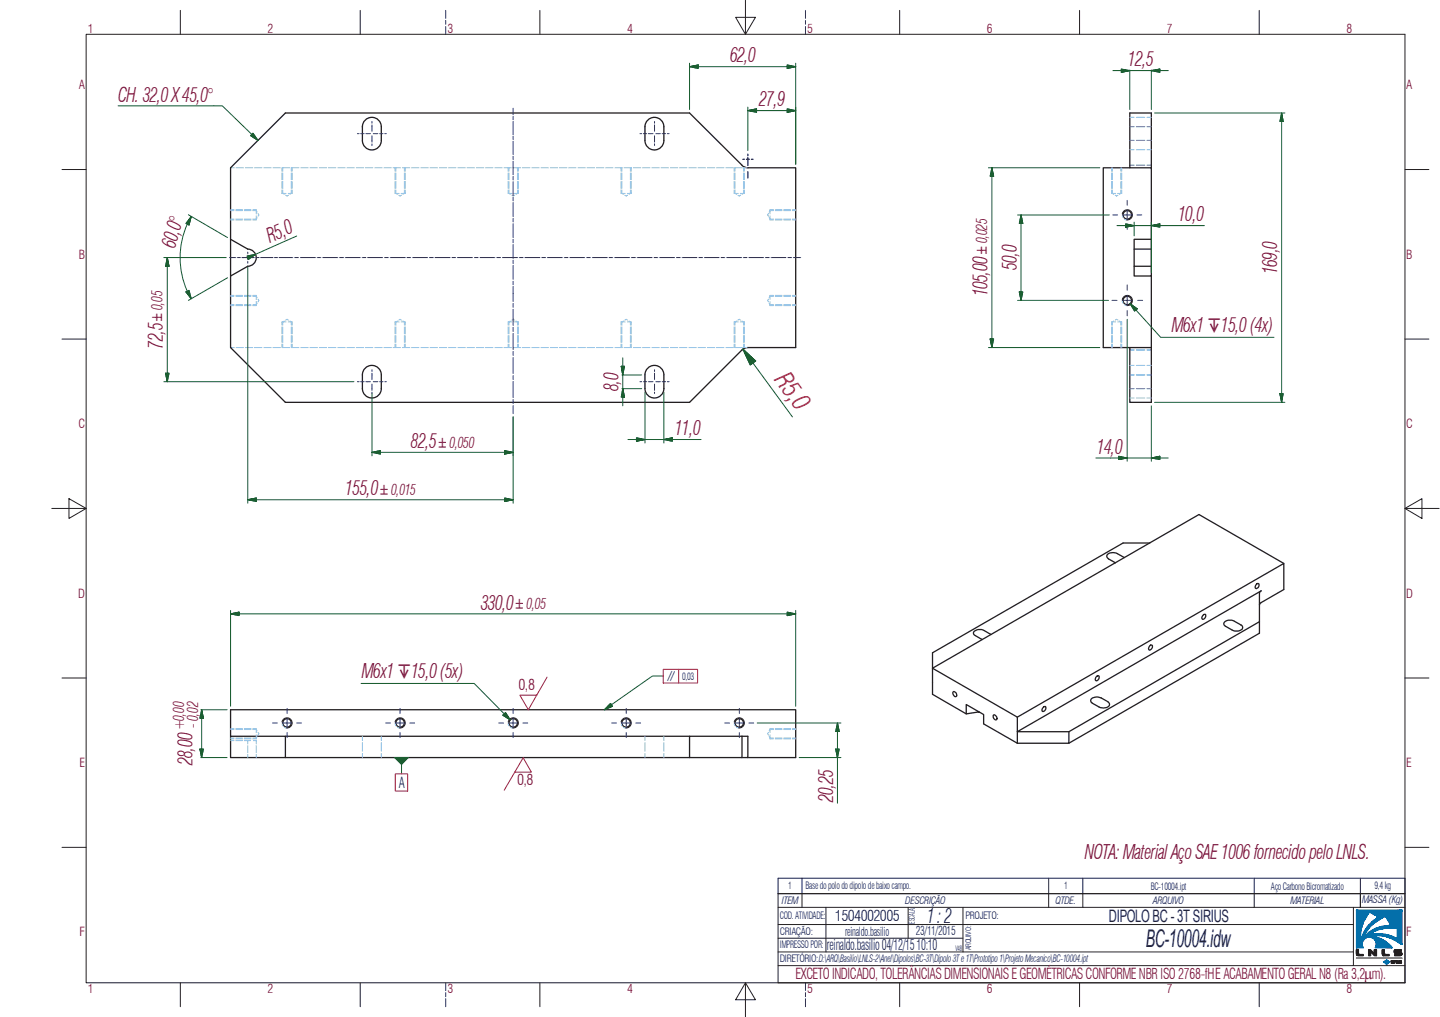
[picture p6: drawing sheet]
<svg xmlns="http://www.w3.org/2000/svg" width="297mm" height="210mm" viewBox="0 0 297 210" stroke-linecap="round" stroke-linejoin="round" font-family="sans-serif">
<defs><g id="words">
<text font-size="5.2" fill="#ec1c23" x="159.6" y="78.5" transform="rotate(54 159.6 78.5)">R5,0</text>
<text font-size="5" fill="#0f1e5a" x="236.4" y="195.4">BC-10004.idw</text>
<g font-size="4.1" fill="#740d37">
<text x="150.6" y="12.9">62,0</text>
<text x="232.6" y="13.7">12,5</text>
<text x="24.4" y="21.1">CH. 32,0 X 45,0°</text>
<text x="156.6" y="21.9">27,9</text>
<text x="243" y="45.7">10,0</text>
<text x="36.1" y="51.4" transform="rotate(-74 36.1 51.4)">60,0°</text>
<text x="55.7" y="50.2" transform="rotate(-24 55.7 50.2)">R5,0</text>
<text x="209.7" y="55.8" transform="rotate(-90 209.7 55.8)">50,0</text>
<text x="263.5" y="56.6" transform="rotate(-90 263.5 56.6)">169,0</text>
<text x="203.7" y="61.2" transform="rotate(-90 203.7 61.2)">105,00</text>
<text x="33.6" y="72" transform="rotate(-90 33.6 72)">72,5</text>
<text x="241.7" y="68.6">M6x1↧15,0 (4x)</text>
<text x="127.6" y="80.7" transform="rotate(-90 127.6 80.7)">8,0</text>
<text x="139.2" y="89.8">11,0</text>
<text x="84.8" y="92.5">82,5</text>
<text x="226.2" y="93.6">14,0</text>
<text x="71.2" y="102.2">155,0</text>
<text x="99.2" y="125.8">330,0</text>
<text x="74.7" y="140">M6x1↧15,0 (5x)</text>
<text x="39.7" y="158" transform="rotate(-90 39.7 158)">28,00</text>
<text x="171.9" y="165.6" transform="rotate(-90 171.9 165.6)">20,25</text>
<text x="223.8" y="177.2">NOTA: Material Aço SAE 1006 fornecido pelo LNLS.</text>
</g>
<text font-size="4.1" fill="#0f1e5a" x="191.3" y="190.5">1 : 2</text>
<text font-size="3.5" fill="#0f1e5a" x="228.7" y="190.3">DIPOLO BC - 3T SIRIUS</text>
<g font-size="3.1" fill="#740d38">
<text x="106.9" y="142.5">0,8</text>
<text x="106.7" y="162.1">0,8</text>
<text x="164.1" y="202.1">EXCETO INDICADO, TOLERÂNCIAS DIMENSIONAIS E GEOMÉTRICAS CONFORMENBR ISO 2768-fHE ACABAMENTO GERALN8 (Ra 3,2mm).</text>
</g>
<g font-size="3.1" fill="#740d37">
<text x="38" y="150.8" transform="rotate(-90 38 150.8)">+0,00</text>
<text x="40.8" y="150.2" transform="rotate(-90 40.8 150.2)">-0,02</text>
</g>
<g font-size="3.1" fill="#0f1e5a">
<text x="82.2" y="162.6">A</text>
<text x="172.2" y="190.1">1504002005</text>
<text x="170.5" y="196">reinaldo.basilio 04/12/15 10:10</text>
</g>
<g font-size="2.8" fill="#740d37">
<text x="203.6" y="52.4" transform="rotate(-90 203.6 52.4)">±0,025</text>
<text x="33.5" y="66.2" transform="rotate(-90 33.5 66.2)">±0,05</text>
<text x="90.5" y="92.4">±0,050</text>
<text x="78.5" y="102.2">±0,015</text>
<text x="106.4" y="125.7">±0,05</text>
</g>
<g font-size="2.6" fill="#740d38">
<text x="18.1" y="6.8">1</text>
<text x="55.2" y="6.8">2</text>
<text x="92.3" y="6.8">3</text>
<text x="129.4" y="6.8">4</text>
<text x="166.5" y="6.8">5</text>
<text x="203.6" y="6.8">6</text>
<text x="240.7" y="6.8">7</text>
<text x="277.7" y="6.8">8</text>
<text x="16.3" y="18.4">A</text>
<text x="290.1" y="18.4">A</text>
<text x="16.3" y="53.4">B</text>
<text x="290.1" y="53.4">B</text>
<text x="16.2" y="88.4">C</text>
<text x="290.1" y="88.4">C</text>
<text x="16.2" y="123.3">D</text>
<text x="290.1" y="123.3">D</text>
<text x="16.4" y="158.3">E</text>
<text x="290.1" y="158.3">E</text>
<text x="16.4" y="193.3">F</text>
<text x="290.1" y="193.3">F</text>
<text x="18.1" y="204.9">1</text>
<text x="55.2" y="204.9">2</text>
<text x="92.3" y="204.9">3</text>
<text x="129.4" y="204.9">4</text>
<text x="166.5" y="204.9">5</text>
<text x="203.6" y="204.9">6</text>
<text x="240.7" y="204.9">7</text>
<text x="277.7" y="204.9">8</text>
</g>
<g font-size="2.6" fill="#0f1e5a">
<text x="174.3" y="193.1">reinaldo.basilio</text>
<text x="188.9" y="193">23/11/2015</text>
</g>
<g font-size="2.1" fill="#0f1e5a">
<text x="140.7" y="140.3">0,03</text>
<text x="162.6" y="183.6">1</text>
<text x="166.2" y="183.6">Base do polo do dipolo de baixo campo.</text>
<text x="219.5" y="183.6">1</text>
<text x="237.4" y="183.6">BC-10004.ipt</text>
<text x="262.2" y="183.6">Aço Carbono Bicromatizado</text>
<text x="283.5" y="183.6">9,4 kg</text>
<text x="160.9" y="189.7">COD. ATIVIDADE:</text>
<text x="161.3" y="186.6">ITEM</text>
<text x="186.7" y="186.5">DESCRIÇÃO</text>
<text x="199.1" y="189.7">PROJETO:</text>
<text x="217.8" y="186.6">QTDE.</text>
<text x="237.9" y="186.6">ARQUIVO</text>
<text x="266.2" y="186.6">MATERIAL</text>
<text x="281" y="186.4">MASSA (Kg)</text>
<text x="160.9" y="192.9">CRIAÇÃO:</text>
<text x="160.9" y="195.8">IMPRESSO POR:</text>
<text x="160.9" y="198.6">DIRETÓRIO:D:\ARQ\Basilio\LNLS-2\Anel\Dipolos\BC-3T\Dipolo 3Te 1T\Prototipo 1\Projeto Mecanico\BC-10004.ipt</text>
</g>
<text font-size="1.8" fill="#0f1e5a" x="137.5" y="140.6">∥</text>
<text font-size="1.6" fill="#0f1e5a" x="188.7" y="190.7" transform="rotate(-90 188.7 190.7)">ESCALA:</text>
<g font-size="1.5" fill="#0f1e5a">
<text x="197.1" y="196.2">V48</text>
<text x="200.3" y="196.2" transform="rotate(-90 200.3 196.2)">ARQUIVO:</text>
</g>
</g></defs>
<g fill="none" stroke="#231f20" stroke-width=".27">
<path d="M75.3 24.8a1.95 1.95 0 0 1 2.1-.4 1.95 1.95 0 0 1 1.3 1.7v2.9a1.95 1.95 0 0 1-2 1.9 1.95 1.95 0 0 1-1.9-1.9v-3.3zM133.6 24.8a1.95 1.95 0 0 1 2.1-.4 1.95 1.95 0 0 1 1.2 1.7v2.9a1.95 1.95 0 0 1-1.9 1.9 1.95 1.95 0 0 1-2-1.9l.1-3.3zM153 34.1l.6 .4 .7 .1M153.1 34.1l-10.9-10.8h-83.3l-11.3 11.3v14.8M154.3 34.6h9.8v37.1h-9.8M233.1 34.6h-5.5v37.1h5.5M237.5 34.6v-11.3h-4.4v11.3h4.4v14.8M47.6 49.4l3.5 2a1.77 1.77 0 0 1 1.8 1.8 1.77 1.77 0 0 1-1.8 1.8l-3.5 2zM47.6 57v14.7l11.3 11.3h83.3l10.9-10.8M234 49.4h3.5v7.6h-3.5zM234 51.4h3.5M234 55h3.5"/>
<path d="M237.5 57v26h-4.4v-11.3h4.4M74.8 77.4a1.95 1.95 0 0 1 1.9-2 1.95 1.95 0 0 1 2 2M74.8 77.4v2.8M78.7 77.4v2.8M133 77.4a1.95 1.95 0 0 1 2-2 1.95 1.95 0 0 1 1.9 2M133 77.4v2.8M136.9 77.4v2.8M154.3 71.7l-.7 .2-.6 .4M74.8 80.2a1.95 1.95 0 0 0 1.9 1.9 1.95 1.95 0 0 0 2-1.9M133 80.2a1.95 1.95 0 0 0 2 1.9 1.95 1.95 0 0 0 1.9-1.9M231.9 115.1l-1.4-.8a1.81 1.81 0 0 0-2.2 .3 .63 .63 0 0 0 .4 .7l1.4 .9M237.2 112.1h-5.5l-39.3 22.6v3.2l17.5 10.1v3l50.3-29.1-.4 .5v8.3l-39.3 22.7"/>
<path d="M264.8 116.3l-17.5-10.1-54.9 31.7v5.4l6.9 4M204.4 131l-.1-.1a3 3 0 0 0-2.8-.9l-.3 .2a.53 .53 0 0 0-.4 .5 .53 .53 0 0 0 .4 .5l1.4 .8M226.2 139.6l.3-.2a.55 .55 0 0 1 .1 .7 .55 .55 0 0 1-.6 .3zM237.2 133.3l.4-.1a.67 .67 0 0 1-.6 .9l-.1-.2zM248.2 127l.4-.2a.7 .7 0 0 1-.6 1l-.1-.2zM252.6 128.4a1.75 1.75 0 0 1 2-.2l1.4 .8a.61 .61 0 0 1 .3 .7 .61 .61 0 0 1-.6 .5 1.78 1.78 0 0 1-1.6-.2l-1.3-.7a.54 .54 0 0 1-.2-.9zM259.2 120.6l.3-.2a.55 .55 0 0 1 .1 .7 .55 .55 0 0 1-.7 .3zM259.8 124.9l.4-.5 4.6-2.7v-5.4l-54.9 31.7M259.8 128.3l-39.3 22.7M47.6 152h11.3v4.4h-11.3zM47.6 152v-5.5h116.5v9.9h-9.8M58.9 152h83.3"/>
<path d="M58.9 156.4h83.3M153.1 152h1.2v4.4h-1.2zM153.1 152h-10.9v4.4h10.9M196.7 142.8a.59 .59 0 0 1 .6 .3 .59 .59 0 0 1-.2 .7l-.4-.4-.2-.4zM201.9 146.9l-2.6 .4v-1.9l3.6 2.1v1.9l7 4M204.9 147.7l.1-.1a.59 .59 0 0 1 .6 .3 .59 .59 0 0 1-.2 .7h-.1a.83 .83 0 0 1-.4-.9zM215.3 145.9l.3-.1a.61 .61 0 0 1 0 .7 .61 .61 0 0 1-.6 .3v-.4zM220.5 151v2.4h-10.6M220.5 151h-10.6v2.4M225.1 144.2l1.1-.4a4.4 4.4 0 0 1 2.3 1 .7 .7 0 0 1 .3 .9 .7 .7 0 0 1-.9 .4l-.9-.1-1.7-.9-.3-.5z"/>
<circle cx="232.5" cy="44.3" r=".88"/>
<circle cx="232.5" cy="62" r=".87"/>
<circle cx="59.2" cy="149.2" r=".88"/>
<circle cx="82.5" cy="149.2" r=".88"/>
<circle cx="105.9" cy="149.2" r=".88"/>
<circle cx="129.2" cy="149.2" r=".88"/>
<circle cx="152.5" cy="149.2" r=".88"/>
</g>
<path d="M231.5 44.2a1.05 1.05 0 0 1 1.2-.9 1.05 1.05 0 0 1 .9 1.2 1.05 1.05 0 0 1-1.2 .9M231.5 61.8a1.05 1.05 0 0 1 1.2-.8 1.05 1.05 0 0 1 .9 1.2 1.05 1.05 0 0 1-1.2 .9M58.2 149a1.05 1.05 0 0 1 1.2-.8 1.05 1.05 0 0 1 .8 1.2 1.05 1.05 0 0 1-1.2 .8M81.5 149a1.05 1.05 0 0 1 1.2-.8 1.05 1.05 0 0 1 .9 1.2 1.05 1.05 0 0 1-1.2 .8M104.8 149a1.05 1.05 0 0 1 1.3-.8 1.05 1.05 0 0 1 .8 1.2 1.05 1.05 0 0 1-1.2 .8M128.1 149a1.05 1.05 0 0 1 1.2-.8 1.05 1.05 0 0 1 .9 1.2 1.05 1.05 0 0 1-1.2 .8M151.5 149a1.05 1.05 0 0 1 1.2-.8 1.05 1.05 0 0 1 .8 1.2 1.05 1.05 0 0 1-1.2 .8" fill="none" stroke="#231f20" stroke-width=".21"/>
<g fill="none" stroke="#8bbee6" stroke-width=".21">
<path d="M47.6 34.6h.7M48.7 34.6h1.5M50.6 34.6h1.5M52.5 34.6h1.5M54.4 34.6h1.6M56.3 34.6h1.5M58.2 34.6v.7M58.2 35.7v1.4M58.2 37.5v1.4M58.2 39.2v.7h.8M58.2 34.6h1.6M58.3 34.6v.7"/>
<path d="M58.3 35.7v1.4M58.3 37.5v1.4M58.3 39.2v.7l.3 .2M60.1 34.6v.7M60.1 35.7v1.4M60.1 37.5v1.4M60.1 39.2v.7l-.3 .2M60.1 34.6h1.6M60.3 34.6v.7M60.3 35.7v1.4M60.3 37.5v1.4M60.3 39.2v.7h-.8"/>
<path d="M62.1 34.6h1.5M63.9 34.6h1.6M65.9 34.6h1.5M67.8 34.6h1.5M69.7 34.6h1.5M71.6 34.6h1.5M73.5 34.6h1.5M75.4 34.6h1.5M77.3 34.6h1.5M79.2 34.6h1.5M81.1 34.6h1.5M81.5 34.6v.7"/>
<path d="M81.5 35.7v1.4M81.5 37.5v1.4M81.5 39.2v.7h.8M81.7 34.6v.7M81.7 35.7v1.4M81.7 37.5v1.4M81.7 39.2v.7l.3 .2M83 34.6h1.5M83.4 34.6v.7M83.4 35.7v1.4M83.4 37.5v1.4M83.4 39.2v.7l-.3 .2"/>
<path d="M83.6 34.6v.7M83.6 35.7v1.4M83.6 37.5v1.4M83.6 39.2v.7h-.9M84.9 34.6h1.5M86.8 34.6h1.5M88.7 34.6h1.5M90.6 34.6h1.6M92.5 34.6h1.5M94.5 34.6h1.5M96.3 34.6h1.6M98.3 34.6h1.5"/>
<path d="M100.1 34.6h1.6M102.1 34.6h1.5M104 34.6h1.5M104.8 34.6v.7M104.8 35.7v1.4M104.8 37.5v1.4M104.8 39.2v.7h.8M105 34.6v.7M105 35.7v1.4M105 37.5v1.4M105 39.2v.7l.3 .2M105.9 34.6h1.5"/>
<path d="M106.7 34.6v.7M106.7 35.7v1.4M106.7 37.5v1.4M106.7 39.2v.7l-.3 .2M106.9 34.6v.7M106.9 35.7v1.4M106.9 37.5v1.4M106.9 39.2v.7h-.8M107.8 34.6h1.5M109.7 34.6h1.5M111.6 34.6h1.5M113.5 34.6h1.5"/>
<path d="M115.4 34.6h1.5M117.3 34.6h1.5M119.2 34.6h1.5M121.1 34.6h1.5M123 34.6h1.6M124.9 34.6h1.5M126.8 34.6h1.6M128.1 34.6v.7M128.1 35.7v1.4M128.1 37.5v1.4M128.1 39.2v.7h.9M128.3 34.6v.7"/>
<path d="M128.3 35.7v1.4M128.3 37.5v1.4M128.3 39.2v.7l.3 .2M128.7 34.6h1.6M130 34.6v.7M130 35.7v1.4M130 37.5v1.4M130 39.2v.7l-.2 .2M130.2 34.6v.7M130.2 35.7v1.4M130.2 37.5v1.4M130.2 39.2v.7h-.8"/>
<path d="M130.7 34.6h1.5M132.5 34.6h1.6M134.5 34.6h1.5M136.4 34.6h1.5M138.3 34.6h1.5M140.2 34.6h1.5M142.1 34.6h1.5M144 34.6h1.5M145.9 34.6h1.5M147.8 34.6h1.5M149.7 34.6h1.6M151.4 34.6v.7"/>
<path d="M151.4 35.7v1.4M151.4 37.5v1.4M151.4 39.2v.7h.9M151.6 35.7v1.4M151.6 37.5v1.4M151.6 39.2v.7l.3 .2M153.1 34.6h-1.5v.7M153.4 34.6v.7M153.4 35.7v1.4M153.4 37.5v1.4M153.4 39.2v.7l-.3 .2M153.5 35.7v1.4"/>
<path d="M153.5 37.5v1.4M153.5 39.2v.7h-.8M154.3 34.6h-.8v.7M229.3 39.2v.7h.8M229.3 34.6v.7M229.3 35.7v1.4M229.3 37.5v1.4M229.5 34.6v.7M229.5 35.7v1.4M229.5 37.5v1.4M229.5 39.2v.7l.2 .2M231.2 34.6v.7"/>
<path d="M231.2 35.7v1.4M231.2 37.5v1.4M231.2 39.2v.7l-.3 .2M231.4 39.2v.7h-.9M231.4 34.6v.7M231.4 35.7v1.4M231.4 37.5v1.4M233.1 24.2h.9M233.1 30.9h.9M234.4 24.2h1.7M234.4 30.9h1.7M236.6 24.2h.9"/>
<path d="M236.6 30.9h.9M47.6 43.5h.7M47.6 45.2h.7M47.6 43.3h.7M47.6 45.4h.7M48.6 43.5h1.4M48.6 45.2h1.4M48.6 43.3h1.4M48.6 45.4h1.4M50.4 43.5h1.4M50.4 45.2h1.4M50.4 43.3h1.4"/>
<path d="M50.4 45.4h1.4M52.1 43.3h.8v.8M52.1 43.5h.8l.1 .3M52.9 44.5v.9h-.8M53 44.9l-.1 .3h-.8M53.2 44.1l.2 .3-.2 .2M58.9 40.3l.3 .2 .3-.2M82.2 40.3l.3 .2 .3-.2M105.6 40.3l.2 .2 .4-.2M128.9 40.3l.3 .2 .2-.2M152.2 40.3l.3 .2 .3-.2M158.5 44.1l-.2 .3 .2 .2"/>
<path d="M158.7 44.9l.1 .3h.8M158.8 44.5v.9h.8M159.6 43.3h-.8v.8M159.6 43.5h-.8l-.1 .3M159.9 43.5h1.4M159.9 45.2h1.4M159.9 43.3h1.4M159.9 45.4h1.4M161.7 43.5h1.4M161.7 45.2h1.4M161.7 43.3h1.4M161.7 45.4h1.4"/>
<path d="M163.5 43.5h.6M163.5 45.2h.6M163.5 43.3h.6M163.5 45.4h.6M230 40.3l.3 .2 .3-.2M231.5 44.5l.2 .4M232 45.2l.3 .2M47.6 71.7h.7M47.6 61.1h.7M47.6 62.9h.7M47.6 61h.7M47.6 63.1h.7"/>
<path d="M48.6 61.1h1.4M48.6 62.9h1.4M48.6 61h1.4M48.6 63.1h1.4M48.7 71.7h1.5M50.4 61.1h1.4M50.4 62.9h1.4M50.4 61h1.4M50.4 63.1h1.4M50.6 71.7h1.5M52.1 61h.8v.8M52.1 61.1h.8l.1 .3"/>
<path d="M52.5 71.7h1.5M52.9 62.2v.9h-.8M53 62.6l-.1 .3h-.8M53.2 61.7l.2 .3-.2 .3M54.4 71.7h1.6M56.3 71.7h1.5M58.2 67.5v1.4M58.2 69.3v1.4M58.2 71v.7M58.2 71.7h1.6M58.3 67.5v1.4M58.3 69.3v1.4"/>
<path d="M58.3 71v.7M58.6 66.3l-.3 .1v.7M58.9 66.1l.3-.2 .3 .2M59 66.4h-.8v.7M59.5 66.4h.8v.7M59.8 66.3l.3 .1v.7M60.1 67.5v1.4M60.1 69.3v1.4M60.1 71v.7M60.1 71.7h1.6M60.3 67.5v1.4M60.3 69.3v1.4"/>
<path d="M60.3 71v.7M62.1 71.7h1.5M63.9 71.7h1.6M65.9 71.7h1.5M67.8 71.7h1.5M69.7 71.7h1.5M71.6 71.7h1.5M73.5 71.7h1.5M75.4 71.7h1.5M77.3 71.7h1.5M79.2 71.7h1.5M81.1 71.7h1.5"/>
<path d="M81.5 67.5v1.4M81.5 69.3v1.4M81.5 71v.7M81.7 67.5v1.4M81.7 69.3v1.4M81.7 71v.7M82 66.3l-.3 .1v.7M82.2 66.1l.3-.2 .3 .2M82.3 66.4h-.8v.7M82.7 66.4h.9v.7M83 71.7h1.5M83.1 66.3l.3 .1v.7"/>
<path d="M83.4 67.5v1.4M83.4 69.3v1.4M83.4 71v.7M83.6 67.5v1.4M83.6 69.3v1.4M83.6 71v.7M84.9 71.7h1.5M86.8 71.7h1.5M88.7 71.7h1.5M90.6 71.7h1.6M92.5 71.7h1.5M94.5 71.7h1.5"/>
<path d="M96.3 71.7h1.6M98.3 71.7h1.5M100.1 71.7h1.6M102.1 71.7h1.5M104 71.7h1.5M104.8 67.5v1.4M104.8 69.3v1.4M104.8 71v.7M105 67.5v1.4M105 69.3v1.4M105 71v.7M105.3 66.3l-.3 .1v.7"/>
<path d="M105.6 66.1l.2-.2 .4 .2M105.6 66.4h-.8v.7M105.9 71.7h1.5M106.1 66.4h.8v.7M106.4 66.3l.3 .1v.7M106.7 67.5v1.4M106.7 69.3v1.4M106.7 71v.7M106.9 67.5v1.4M106.9 69.3v1.4M106.9 71v.7M107.8 71.7h1.5"/>
<path d="M109.7 71.7h1.5M111.6 71.7h1.5M113.5 71.7h1.5M115.4 71.7h1.5M117.3 71.7h1.5M119.2 71.7h1.5M121.1 71.7h1.5M123 71.7h1.6M124.9 71.7h1.5M126.8 71.7h1.6M128.1 67.5v1.4M128.1 69.3v1.4"/>
<path d="M128.1 71v.7M128.3 67.5v1.4M128.3 69.3v1.4M128.3 71v.7M128.6 66.3l-.3 .1v.7M128.7 71.7h1.6M128.9 66.1l.3-.2 .2 .2M129 66.4h-.9v.7M129.4 66.4h.8v.7M129.8 66.3l.2 .1v.7M130 67.5v1.4M130 69.3v1.4"/>
<path d="M130 71v.7M130.2 67.5v1.4M130.2 69.3v1.4M130.2 71v.7M130.7 71.7h1.5M132.5 71.7h1.6M134.5 71.7h1.5M136.4 71.7h1.5M138.3 71.7h1.5M140.2 71.7h1.5M142.1 71.7h1.5M144 71.7h1.5"/>
<path d="M145.9 71.7h1.5M147.8 71.7h1.5M149.7 71.7h1.6M151.4 67.5v1.4M151.4 69.3v1.4M151.4 71v.7M151.6 71v.7h1.5M151.6 67.5v1.4M151.6 69.3v1.4M151.9 66.3l-.3 .1v.7M152.2 66.1l.3-.2 .3 .2M152.3 66.4h-.9v.7"/>
<path d="M152.7 66.4h.8v.7M153.1 66.3l.3 .1v.7M153.4 67.5v1.4M153.4 69.3v1.4M153.4 71v.7M153.5 71v.7h.8M153.5 67.5v1.4M153.5 69.3v1.4M158.5 61.7l-.2 .3 .2 .3M158.7 62.6l.1 .3h.8M158.8 62.2v.9h.8M159.6 61h-.8v.8"/>
<path d="M159.6 61.1h-.8l-.1 .3M159.9 61.1h1.4M159.9 62.9h1.4M159.9 61h1.4M159.9 63.1h1.4M161.7 61.1h1.4M161.7 62.9h1.4M161.7 61h1.4M161.7 63.1h1.4M163.5 61.1h.6M163.5 62.9h.6M163.5 61h.6"/>
<path d="M163.5 63.1h.6M229.3 67.5v1.4M229.3 69.3v1.4M229.3 71v.7M229.5 67.5v1.4M229.5 69.3v1.4M229.5 71v.7M229.7 66.3l-.2 .1v.7M230 66.1l.3-.2 .3 .2M230.1 66.4h-.8v.7M230.5 66.4h.9v.7M230.9 66.3l.3 .1v.7"/>
<path d="M231.2 67.5v1.4M231.2 69.3v1.4M231.2 71v.7M231.4 67.5v1.4M231.4 69.3v1.4M231.4 71v.7M231.5 62.2l.2 .4M232 62.9l.3 .2M233.1 75.4h.9M234.4 75.4h1.7M236.6 75.4h.9M233.1 82.1h.9"/>
<path d="M234.4 82.1h1.7M236.6 82.1h.9M47.6 152.9h.7M47.6 150.6h.7M47.6 152.3h.7M47.6 150.4h.7M47.6 152.5h.7M48.6 152.9h1.4M48.6 150.6h1.4M48.6 152.3h1.4M48.6 150.4h1.4M48.6 152.5h1.4"/>
<path d="M50.4 152.9h.7M50.4 150.6h1.4M50.4 152.3h1.4M50.4 150.4h1.4M50.4 152.5h1.4M51.1 153.9v1.4M51.1 155.7v.7M51.7 152.9h-.6v.6M52.1 150.4h.8v.8M52.1 150.6h.8l.1 .2M52.3 152.9h.6v.6M52.9 151.6v.9h-.8"/>
<path d="M52.9 153.9v1.4M52.9 155.7v.7M53 152l-.1 .3h-.8M53.2 151.2l.2 .2-.2 .3M58.2 149.4l.1 .4M58.6 150.1l.4 .2M74.8 152v.9M74.8 153.3v1.8M74.8 155.5v.9M78.7 152v.9M78.7 153.3v1.8M78.7 155.5v.9"/>
<path d="M81.5 149.4l.2 .4M82 150.1l.3 .2M104.8 149.4l.2 .4M105.3 150.1l.4 .2M128.1 149.4l.2 .4M128.6 150.1l.4 .2M133 152v.9M133 153.3v1.8M133 155.5v.9M136.9 152v.9M136.9 153.3v1.8M136.9 155.5v.9"/>
<path d="M151.4 149.4l.2 .4M151.9 150.1l.4 .2M158.5 151.2l-.2 .2 .2 .3M158.7 152l.1 .3h.8M158.8 151.6v.9h.8M159.6 150.6h-.8l-.1 .2M159.6 150.4h-.8v.8M159.9 150.6h1.4M159.9 152.3h1.4M159.9 150.4h1.4M159.9 152.5h1.4M161.7 150.6h1.4"/>
<path d="M161.7 152.3h1.4M161.7 150.4h1.4M161.7 152.5h1.4M163.5 150.6h.6M163.5 152.3h.6M163.5 150.4h.6M163.5 152.5h.6"/>
</g>
<g fill="none" stroke="#3974ba" stroke-width=".21">
<path d="M233.1 34.1h.9M233.1 26.1h.9M233.1 29h.9M234.4 34.1h1.7M234.4 26.1h1.7M234.4 29h1.7M236.6 34.1h.9M236.6 26.1h.9M236.6 29h.9M233.1 72.2h.9M233.1 77.4h.9M234.4 72.2h1.7"/>
<path d="M234.4 77.4h1.7M236.6 72.2h.9M236.6 77.4h.9M233.1 80.2h.9M234.4 80.2h1.7M236.6 80.2h.9"/>
</g>
<path d="M286.8 190.8l1.4 .8h-.2z" fill="#0070b5"/>
<path d="M286.8 190.8l1.4 .8h-.2z" fill="none" stroke="#0070b5" stroke-width=".21"/>
<path d="M286.8 190.8l1.2 .8z" fill="#0070b5"/>
<path d="M286.8 190.8l1.2 .8z" fill="none" stroke="#0070b5" stroke-width=".21"/>
<path d="M285.9 191.6l1-.6 1.1 .6z" fill="#0070b5"/>
<path d="M285.9 191.6l1-.6 1.1 .6z" fill="none" stroke="#0070b5" stroke-width=".21"/>
<path d="M285.9 191.6l.6-.6h.4z" fill="#0070b5"/>
<path d="M285.9 191.6l.6-.6h.4z" fill="none" stroke="#0070b5" stroke-width=".21"/>
<path d="M285.6 191.1l.9-.1-.6 .6z" fill="#0070b5"/>
<path d="M285.6 191.1l.9-.1-.6 .6z" fill="none" stroke="#0070b5" stroke-width=".21"/>
<path d="M288.2 191.6l1 3.3-1-1.2z" fill="#0070b5"/>
<path d="M288.2 191.6l1 3.3-1-1.2z" fill="none" stroke="#0070b5" stroke-width=".21"/>
<path d="M289.2 187.9v7l-1-3.3z" fill="#0070b5"/>
<path d="M289.2 187.9v7l-1-3.3z" fill="none" stroke="#0070b5" stroke-width=".21"/>
<path d="M289.2 187.9l-1 3.7-1.6-1.1z" fill="#0070b5"/>
<path d="M289.2 187.9l-1 3.7-1.6-1.1z" fill="none" stroke="#0070b5" stroke-width=".21"/>
<path d="M286.5 190.3l2.7-2.4-2.6 2.6z" fill="#0070b5"/>
<path d="M286.5 190.3l2.7-2.4-2.6 2.6z" fill="none" stroke="#0070b5" stroke-width=".21"/>
<path d="M286.4 190l2.8-2.1-2.7 2.4z" fill="#0070b5"/>
<path d="M286.4 190l2.8-2.1-2.7 2.4z" fill="none" stroke="#0070b5" stroke-width=".21"/>
<path d="M286.4 190l.1 .3z" fill="#0070b5"/>
<path d="M286.4 190l.1 .3z" fill="none" stroke="#0070b5" stroke-width=".21"/>
<path d="M287.8 193.5l.4 .2-.4 .4z" fill="#0070b5"/>
<path d="M287.8 193.5l.4 .2-.4 .4z" fill="none" stroke="#0070b5" stroke-width=".21"/>
<path d="M287.8 194.1l.4-.4-.3 .5z" fill="#0070b5"/>
<path d="M287.8 194.1l.4-.4-.3 .5z" fill="none" stroke="#0070b5" stroke-width=".21"/>
<path d="M288.2 193.7l-.1 .6-.2-.1z" fill="#0070b5"/>
<path d="M288.2 193.7l-.1 .6-.2-.1z" fill="none" stroke="#0070b5" stroke-width=".21"/>
<path d="M287.8 193.5v.6l-.2-.1z" fill="#0070b5"/>
<path d="M287.8 193.5v.6l-.2-.1z" fill="none" stroke="#0070b5" stroke-width=".21"/>
<path d="M287.7 193.5l-.1 .5z" fill="#0070b5"/>
<path d="M287.7 193.5l-.1 .5z" fill="none" stroke="#0070b5" stroke-width=".21"/>
<path d="M287.4 193.4l.3 .1-.1 .5z" fill="#0070b5"/>
<path d="M287.4 193.4l.3 .1-.1 .5z" fill="none" stroke="#0070b5" stroke-width=".21"/>
<path d="M287.4 193.4l.3 .1z" fill="#0070b5"/>
<path d="M287.4 193.4l.3 .1z" fill="none" stroke="#0070b5" stroke-width=".21"/>
<path d="M287.3 193.3l.1 .1z" fill="#0070b5"/>
<path d="M287.3 193.3l.1 .1z" fill="none" stroke="#0070b5" stroke-width=".21"/>
<path d="M287.3 193.3l.1 .1-.4 .3z" fill="#0070b5"/>
<path d="M287.3 193.3l.1 .1-.4 .3z" fill="none" stroke="#0070b5" stroke-width=".21"/>
<path d="M287 193.7l.4-.3 .2 .6z" fill="#0070b5"/>
<path d="M287 193.7l.4-.3 .2 .6z" fill="none" stroke="#0070b5" stroke-width=".21"/>
<path d="M287.1 193.2l.2 .1-.3 .4z" fill="#0070b5"/>
<path d="M287.1 193.2l.2 .1-.3 .4z" fill="none" stroke="#0070b5" stroke-width=".21"/>
<path d="M287.1 193.2l-.1 .5-.2-.1z" fill="#0070b5"/>
<path d="M287.1 193.2l-.1 .5-.2-.1z" fill="none" stroke="#0070b5" stroke-width=".21"/>
<path d="M286.8 193.6l.2 .1z" fill="#0070b5"/>
<path d="M286.8 193.6l.2 .1z" fill="none" stroke="#0070b5" stroke-width=".21"/>
<path d="M286.4 193l.7 .2-.7 .3z" fill="#0070b5"/>
<path d="M286.4 193l.7 .2-.7 .3z" fill="none" stroke="#0070b5" stroke-width=".21"/>
<path d="M286.4 193.5l.7-.3-.4 .4z" fill="#0070b5"/>
<path d="M286.4 193.5l.7-.3-.4 .4z" fill="none" stroke="#0070b5" stroke-width=".21"/>
<path d="M287.1 193.2l-.3 .4h-.1z" fill="#0070b5"/>
<path d="M287.1 193.2l-.3 .4h-.1z" fill="none" stroke="#0070b5" stroke-width=".21"/>
<path d="M285.8 192.8l.6 .2-.6 .3z" fill="#0070b5"/>
<path d="M285.8 192.8l.6 .2-.6 .3z" fill="none" stroke="#0070b5" stroke-width=".21"/>
<path d="M285.8 193.3l.6-.3-.4 .4z" fill="#0070b5"/>
<path d="M285.8 193.3l.6-.3-.4 .4z" fill="none" stroke="#0070b5" stroke-width=".21"/>
<path d="M286.4 193v.5l-.4-.1z" fill="#0070b5"/>
<path d="M286.4 193v.5l-.4-.1z" fill="none" stroke="#0070b5" stroke-width=".21"/>
<path d="M285.1 193.2l.7-.4v.5z" fill="#0070b5"/>
<path d="M285.1 193.2l.7-.4v.5z" fill="none" stroke="#0070b5" stroke-width=".21"/>
<path d="M284.9 192.7l.9 .1-.7 .4z" fill="#0070b5"/>
<path d="M284.9 192.7l.9 .1-.7 .4z" fill="none" stroke="#0070b5" stroke-width=".21"/>
<path d="M284.5 193.1l.4-.4 .2 .5z" fill="#0070b5"/>
<path d="M284.5 193.1l.4-.4 .2 .5z" fill="none" stroke="#0070b5" stroke-width=".21"/>
<path d="M283.6 192.7h1.3l-.4 .4z" fill="#0070b5"/>
<path d="M283.6 192.7h1.3l-.4 .4z" fill="none" stroke="#0070b5" stroke-width=".21"/>
<path d="M283.6 192.7l.9 .4h-1.1z" fill="#0070b5"/>
<path d="M283.6 192.7l.9 .4h-1.1z" fill="none" stroke="#0070b5" stroke-width=".21"/>
<path d="M283.2 192.8l.4-.1-.2 .4z" fill="#0070b5"/>
<path d="M283.2 192.8l.4-.1-.2 .4z" fill="none" stroke="#0070b5" stroke-width=".21"/>
<path d="M283.2 192.8l.2 .3-.4 .1z" fill="#0070b5"/>
<path d="M283.2 192.8l.2 .3-.4 .1z" fill="none" stroke="#0070b5" stroke-width=".21"/>
<path d="M282.8 192.9l.4-.1-.2 .4z" fill="#0070b5"/>
<path d="M282.8 192.9l.4-.1-.2 .4z" fill="none" stroke="#0070b5" stroke-width=".21"/>
<path d="M282.8 192.9l.2 .3-.6 .2z" fill="#0070b5"/>
<path d="M282.8 192.9l.2 .3-.6 .2z" fill="none" stroke="#0070b5" stroke-width=".21"/>
<path d="M282.2 193.1l.6-.2-.4 .5z" fill="#0070b5"/>
<path d="M282.2 193.1l.6-.2-.4 .5z" fill="none" stroke="#0070b5" stroke-width=".21"/>
<path d="M282.1 193.2l.1-.1 .2 .3z" fill="#0070b5"/>
<path d="M282.1 193.2l.1-.1 .2 .3z" fill="none" stroke="#0070b5" stroke-width=".21"/>
<path d="M282.1 193.2l.3 .2-.4 .1z" fill="#0070b5"/>
<path d="M282.1 193.2l.3 .2-.4 .1z" fill="none" stroke="#0070b5" stroke-width=".21"/>
<path d="M282 193.1v.4z" fill="#0070b5"/>
<path d="M282 193.1v.4z" fill="none" stroke="#0070b5" stroke-width=".21"/>
<path d="M281.6 193.2l.4-.1v.4z" fill="#0070b5"/>
<path d="M281.6 193.2l.4-.1v.4z" fill="none" stroke="#0070b5" stroke-width=".21"/>
<path d="M281.6 193.1h.4z" fill="#0070b5"/>
<path d="M281.6 193.1h.4z" fill="none" stroke="#0070b5" stroke-width=".21"/>
<path d="M282 192.7v.4h-.4z" fill="#0070b5"/>
<path d="M282 192.7v.4h-.4z" fill="none" stroke="#0070b5" stroke-width=".21"/>
<path d="M282 192.7l.2 .3-.2 .1z" fill="#0070b5"/>
<path d="M282 192.7l.2 .3-.2 .1z" fill="none" stroke="#0070b5" stroke-width=".21"/>
<path d="M282 192.7l.2 .3z" fill="#0070b5"/>
<path d="M282 192.7l.2 .3z" fill="none" stroke="#0070b5" stroke-width=".21"/>
<path d="M282.1 192.7l.2 .3z" fill="#0070b5"/>
<path d="M282.1 192.7l.2 .3z" fill="none" stroke="#0070b5" stroke-width=".21"/>
<path d="M282.1 192.7l.3 .2-.1 .1z" fill="#0070b5"/>
<path d="M282.1 192.7l.3 .2-.1 .1z" fill="none" stroke="#0070b5" stroke-width=".21"/>
<path d="M282 193.1l.2-.1z" fill="#0070b5"/>
<path d="M282 193.1l.2-.1z" fill="none" stroke="#0070b5" stroke-width=".21"/>
<path d="M282.5 192.9h.1" fill="none" stroke="#0070b5" stroke-width=".21"/>
<path d="M282.1 192.7l.4 .1z" fill="#0070b5"/>
<path d="M282.1 192.7l.4 .1z" fill="none" stroke="#0070b5" stroke-width=".21"/>
<path d="M282.3 192.5l.2 .3z" fill="#0070b5"/>
<path d="M282.3 192.5l.2 .3z" fill="none" stroke="#0070b5" stroke-width=".21"/>
<path d="M282.2 192.6l.3 .2z" fill="#0070b5"/>
<path d="M282.2 192.6l.3 .2z" fill="none" stroke="#0070b5" stroke-width=".21"/>
<path d="M282.1 192.7l.1-.1 .3 .2z" fill="#0070b5"/>
<path d="M282.1 192.7l.1-.1 .3 .2z" fill="none" stroke="#0070b5" stroke-width=".21"/>
<path d="M282.3 192.5l.3 .2-.1 .1z" fill="#0070b5"/>
<path d="M282.3 192.5l.3 .2-.1 .1z" fill="none" stroke="#0070b5" stroke-width=".21"/>
<path d="M282.3 192.5l.1-.1 .2 .3z" fill="#0070b5"/>
<path d="M282.3 192.5l.1-.1 .2 .3z" fill="none" stroke="#0070b5" stroke-width=".21"/>
<path d="M282.3 192.5h.1" fill="none" stroke="#0070b5" stroke-width=".21"/>
<path d="M282.4 192.4l.3 .3z" fill="#0070b5"/>
<path d="M282.4 192.4l.3 .3z" fill="none" stroke="#0070b5" stroke-width=".21"/>
<path d="M282.5 192.3l.2 .4-.3-.3z" fill="#0070b5"/>
<path d="M282.5 192.3l.2 .4-.3-.3z" fill="none" stroke="#0070b5" stroke-width=".21"/>
<path d="M282.4 192.4l.1-.1z" fill="#0070b5"/>
<path d="M282.4 192.4l.1-.1z" fill="none" stroke="#0070b5" stroke-width=".21"/>
<path d="M282.5 192.3l.4 .2-.2 .2z" fill="#0070b5"/>
<path d="M282.5 192.3l.4 .2-.2 .2z" fill="none" stroke="#0070b5" stroke-width=".21"/>
<path d="M282.5 192.3h.1l.3 .2z" fill="#0070b5"/>
<path d="M282.5 192.3h.1l.3 .2z" fill="none" stroke="#0070b5" stroke-width=".21"/>
<path d="M282.7 192.2l.2 .3z" fill="#0070b5"/>
<path d="M282.7 192.2l.2 .3z" fill="none" stroke="#0070b5" stroke-width=".21"/>
<path d="M282.7 192.2l.2 .3z" fill="#0070b5"/>
<path d="M282.7 192.2l.2 .3z" fill="none" stroke="#0070b5" stroke-width=".21"/>
<path d="M282.8 192.2l.1-.1v.4z" fill="#0070b5"/>
<path d="M282.8 192.2l.1-.1v.4z" fill="none" stroke="#0070b5" stroke-width=".21"/>
<path d="M282.9 192.1l.3 .3-.3 .1z" fill="#0070b5"/>
<path d="M282.9 192.1l.3 .3-.3 .1z" fill="none" stroke="#0070b5" stroke-width=".21"/>
<path d="M282.9 192l.3 .4z" fill="#0070b5"/>
<path d="M282.9 192l.3 .4z" fill="none" stroke="#0070b5" stroke-width=".21"/>
<path d="M282.9 192l.2-.1 .1 .5z" fill="#0070b5"/>
<path d="M282.9 192l.2-.1 .1 .5z" fill="none" stroke="#0070b5" stroke-width=".21"/>
<path d="M283.1 191.9l.3 .4-.2 .1z" fill="#0070b5"/>
<path d="M283.1 191.9l.3 .4-.2 .1z" fill="none" stroke="#0070b5" stroke-width=".21"/>
<path d="M283.1 191.9l.4 .4z" fill="#0070b5"/>
<path d="M283.1 191.9l.4 .4z" fill="none" stroke="#0070b5" stroke-width=".21"/>
<path d="M283.1 191.9l.5 .3-.1 .1z" fill="#0070b5"/>
<path d="M283.1 191.9l.5 .3-.1 .1z" fill="none" stroke="#0070b5" stroke-width=".21"/>
<path d="M283.1 191.9l.5-.2v.5z" fill="#0070b5"/>
<path d="M283.1 191.9l.5-.2v.5z" fill="none" stroke="#0070b5" stroke-width=".21"/>
<path d="M283.6 191.7l.2 .5h-.2z" fill="#0070b5"/>
<path d="M283.6 191.7l.2 .5h-.2z" fill="none" stroke="#0070b5" stroke-width=".21"/>
<path d="M283.6 191.7l.4 .3-.2 .2z" fill="#0070b5"/>
<path d="M283.6 191.7l.4 .3-.2 .2z" fill="none" stroke="#0070b5" stroke-width=".21"/>
<path d="M283.9 191.6l.6 .3-.5 .1z" fill="#0070b5"/>
<path d="M283.9 191.6l.6 .3-.5 .1z" fill="none" stroke="#0070b5" stroke-width=".21"/>
<path d="M283.8 191.6h.1l.1 .4z" fill="#0070b5"/>
<path d="M283.8 191.6h.1l.1 .4z" fill="none" stroke="#0070b5" stroke-width=".21"/>
<path d="M283.6 191.7l.2-.1 .2 .4z" fill="#0070b5"/>
<path d="M283.6 191.7l.2-.1 .2 .4z" fill="none" stroke="#0070b5" stroke-width=".21"/>
<path d="M284.8 191.3l.3 .4-.6 .2z" fill="#0070b5"/>
<path d="M284.8 191.3l.3 .4-.6 .2z" fill="none" stroke="#0070b5" stroke-width=".21"/>
<path d="M284.6 191.3h.2l-.3 .6z" fill="#0070b5"/>
<path d="M284.6 191.3h.2l-.3 .6z" fill="none" stroke="#0070b5" stroke-width=".21"/>
<path d="M284.1 191.5l.5-.2-.1 .6z" fill="#0070b5"/>
<path d="M284.1 191.5l.5-.2-.1 .6z" fill="none" stroke="#0070b5" stroke-width=".21"/>
<path d="M285.3 191.2l.6 .4-.8 .1z" fill="#0070b5"/>
<path d="M285.3 191.2l.6 .4-.8 .1z" fill="none" stroke="#0070b5" stroke-width=".21"/>
<path d="M285.1 191.2h.2l-.2 .5z" fill="#0070b5"/>
<path d="M285.1 191.2h.2l-.2 .5z" fill="none" stroke="#0070b5" stroke-width=".21"/>
<path d="M284.8 191.3l.3-.1v.5z" fill="#0070b5"/>
<path d="M284.8 191.3l.3-.1v.5z" fill="none" stroke="#0070b5" stroke-width=".21"/>
<path d="M281.2 193.6h.1" fill="none" stroke="#0070b5" stroke-width=".21"/>
<path d="M281 193.2l.2 .4z" fill="#0070b5"/>
<path d="M281 193.2l.2 .4z" fill="none" stroke="#0070b5" stroke-width=".21"/>
<path d="M281 193.2l.2 .4-.4 .4z" fill="#0070b5"/>
<path d="M281 193.2l.2 .4-.4 .4z" fill="none" stroke="#0070b5" stroke-width=".21"/>
<path d="M281 193.2l.3 .1-.1 .2z" fill="#0070b5"/>
<path d="M281 193.2l.3 .1-.1 .2z" fill="none" stroke="#0070b5" stroke-width=".21"/>
<path d="M281 193.2h.4z" fill="#0070b5"/>
<path d="M281 193.2h.4z" fill="none" stroke="#0070b5" stroke-width=".21"/>
<path d="M281.1 193.1l.3 .1h-.4z" fill="#0070b5"/>
<path d="M281.1 193.1l.3 .1h-.4z" fill="none" stroke="#0070b5" stroke-width=".21"/>
<path d="M281.2 192.8l.2 .4-.3-.1z" fill="#0070b5"/>
<path d="M281.2 192.8l.2 .4-.3-.1z" fill="none" stroke="#0070b5" stroke-width=".21"/>
<path d="M281.2 192.8l.5-.2-.3 .6z" fill="#0070b5"/>
<path d="M281.2 192.8l.5-.2-.3 .6z" fill="none" stroke="#0070b5" stroke-width=".21"/>
<path d="M281.2 192.6h.5l-.5 .2z" fill="#0070b5"/>
<path d="M281.2 192.6h.5l-.5 .2z" fill="none" stroke="#0070b5" stroke-width=".21"/>
<path d="M281.3 192.5l.4 .1h-.5z" fill="#0070b5"/>
<path d="M281.3 192.5l.4 .1h-.5z" fill="none" stroke="#0070b5" stroke-width=".21"/>
<path d="M281.3 192.5h.4z" fill="#0070b5"/>
<path d="M281.3 192.5h.4z" fill="none" stroke="#0070b5" stroke-width=".21"/>
<path d="M281.4 192.2l.3 .3h-.4z" fill="#0070b5"/>
<path d="M281.4 192.2l.3 .3h-.4z" fill="none" stroke="#0070b5" stroke-width=".21"/>
<path d="M281.4 192.2l.5 .1-.2 .2z" fill="#0070b5"/>
<path d="M281.4 192.2l.5 .1-.2 .2z" fill="none" stroke="#0070b5" stroke-width=".21"/>
<path d="M281.4 192.2l.5 .1z" fill="#0070b5"/>
<path d="M281.4 192.2l.5 .1z" fill="none" stroke="#0070b5" stroke-width=".21"/>
<path d="M281.6 191.9l.4 .3-.1 .1z" fill="#0070b5"/>
<path d="M281.6 191.9l.4 .3-.1 .1z" fill="none" stroke="#0070b5" stroke-width=".21"/>
<path d="M281.6 192l.3 .3z" fill="#0070b5"/>
<path d="M281.6 192l.3 .3z" fill="none" stroke="#0070b5" stroke-width=".21"/>
<path d="M281.6 192l.3 .3-.5-.1z" fill="#0070b5"/>
<path d="M281.6 192l.3 .3-.5-.1z" fill="none" stroke="#0070b5" stroke-width=".21"/>
<path d="M281.6 191.9l.4 .2z" fill="#0070b5"/>
<path d="M281.6 191.9l.4 .2z" fill="none" stroke="#0070b5" stroke-width=".21"/>
<path d="M281.6 191.9l.4 .1z" fill="#0070b5"/>
<path d="M281.6 191.9l.4 .1z" fill="none" stroke="#0070b5" stroke-width=".21"/>
<path d="M281.6 191.9h.5z" fill="#0070b5"/>
<path d="M281.6 191.9h.5z" fill="none" stroke="#0070b5" stroke-width=".21"/>
<path d="M282.2 191.9h-.1z" fill="#0070b5"/>
<path d="M282.2 191.9h-.1z" fill="none" stroke="#0070b5" stroke-width=".21"/>
<path d="M281.8 191.7l.4 .2h-.1z" fill="#0070b5"/>
<path d="M281.8 191.7l.4 .2h-.1z" fill="none" stroke="#0070b5" stroke-width=".21"/>
<path d="M281.7 191.8l.1-.1 .3 .2z" fill="#0070b5"/>
<path d="M281.7 191.8l.1-.1 .3 .2z" fill="none" stroke="#0070b5" stroke-width=".21"/>
<path d="M282.2 191.8h.1" fill="none" stroke="#0070b5" stroke-width=".21"/>
<path d="M281.9 191.5l.3 .4z" fill="#0070b5"/>
<path d="M281.9 191.5l.3 .4z" fill="none" stroke="#0070b5" stroke-width=".21"/>
<path d="M281.8 191.6l.1-.1 .3 .4z" fill="#0070b5"/>
<path d="M281.8 191.6l.1-.1 .3 .4z" fill="none" stroke="#0070b5" stroke-width=".21"/>
<path d="M282.3 191.6l-.1 .2z" fill="#0070b5"/>
<path d="M282.3 191.6l-.1 .2z" fill="none" stroke="#0070b5" stroke-width=".21"/>
<path d="M281.9 191.5l.4 .1-.1 .2z" fill="#0070b5"/>
<path d="M281.9 191.5l.4 .1-.1 .2z" fill="none" stroke="#0070b5" stroke-width=".21"/>
<path d="M282.3 191.6l.2-.1z" fill="#0070b5"/>
<path d="M282.3 191.6l.2-.1z" fill="none" stroke="#0070b5" stroke-width=".21"/>
<path d="M282 191.4l.5 .1-.2 .1z" fill="#0070b5"/>
<path d="M282 191.4l.5 .1-.2 .1z" fill="none" stroke="#0070b5" stroke-width=".21"/>
<path d="M282 191.4l.3 .2-.4-.1z" fill="#0070b5"/>
<path d="M282 191.4l.3 .2-.4-.1z" fill="none" stroke="#0070b5" stroke-width=".21"/>
<path d="M282.2 191.1l.5 .2-.2 .2z" fill="#0070b5"/>
<path d="M282.2 191.1l.5 .2-.2 .2z" fill="none" stroke="#0070b5" stroke-width=".21"/>
<path d="M282.2 191.1l.3 .4-.4-.2z" fill="#0070b5"/>
<path d="M282.2 191.1l.3 .4-.4-.2z" fill="none" stroke="#0070b5" stroke-width=".21"/>
<path d="M282.1 191.3l.4 .2-.5-.1z" fill="#0070b5"/>
<path d="M282.1 191.3l.4 .2-.5-.1z" fill="none" stroke="#0070b5" stroke-width=".21"/>
<path d="M282 191.4h.1" fill="none" stroke="#0070b5" stroke-width=".21"/>
<path d="M282.2 191.1l.5 .1z" fill="#0070b5"/>
<path d="M282.2 191.1l.5 .1z" fill="none" stroke="#0070b5" stroke-width=".21"/>
<path d="M282.3 191l.4 .2z" fill="#0070b5"/>
<path d="M282.3 191l.4 .2z" fill="none" stroke="#0070b5" stroke-width=".21"/>
<path d="M282.4 190.9l.3 .3-.4-.2z" fill="#0070b5"/>
<path d="M282.4 190.9l.3 .3-.4-.2z" fill="none" stroke="#0070b5" stroke-width=".21"/>
<path d="M282.4 190.9l.5 .1-.2 .2z" fill="#0070b5"/>
<path d="M282.4 190.9l.5 .1-.2 .2z" fill="none" stroke="#0070b5" stroke-width=".21"/>
<path d="M282.4 190.9l.5 .1z" fill="#0070b5"/>
<path d="M282.4 190.9l.5 .1z" fill="none" stroke="#0070b5" stroke-width=".21"/>
<path d="M282.4 190.9l.5 .1z" fill="#0070b5"/>
<path d="M282.4 190.9l.5 .1z" fill="none" stroke="#0070b5" stroke-width=".21"/>
<path d="M282.4 190.9l.7-.1-.2 .2z" fill="#0070b5"/>
<path d="M282.4 190.9l.7-.1-.2 .2z" fill="none" stroke="#0070b5" stroke-width=".21"/>
<path d="M283.1 190.8l.2-.2z" fill="#0070b5"/>
<path d="M283.1 190.8l.2-.2z" fill="none" stroke="#0070b5" stroke-width=".21"/>
<path d="M283 190.3l.3 .3-.2 .2z" fill="#0070b5"/>
<path d="M283 190.3l.3 .3-.2 .2z" fill="none" stroke="#0070b5" stroke-width=".21"/>
<path d="M282.4 190.9l.6-.6 .1 .5z" fill="#0070b5"/>
<path d="M282.4 190.9l.6-.6 .1 .5z" fill="none" stroke="#0070b5" stroke-width=".21"/>
<path d="M283.3 190.6l.1-.1z" fill="#0070b5"/>
<path d="M283.3 190.6l.1-.1z" fill="none" stroke="#0070b5" stroke-width=".21"/>
<path d="M283.1 190.2l.3 .3-.1 .1z" fill="#0070b5"/>
<path d="M283.1 190.2l.3 .3-.1 .1z" fill="none" stroke="#0070b5" stroke-width=".21"/>
<path d="M283 190.3l.3 .3z" fill="#0070b5"/>
<path d="M283 190.3l.3 .3z" fill="none" stroke="#0070b5" stroke-width=".21"/>
<path d="M283.4 190.5h.1z" fill="#0070b5"/>
<path d="M283.4 190.5h.1z" fill="none" stroke="#0070b5" stroke-width=".21"/>
<path d="M283.1 190.2l.4 .3h-.1z" fill="#0070b5"/>
<path d="M283.1 190.2l.4 .3h-.1z" fill="none" stroke="#0070b5" stroke-width=".21"/>
<path d="M283.5 190.5l.2-.2z" fill="#0070b5"/>
<path d="M283.5 190.5l.2-.2z" fill="none" stroke="#0070b5" stroke-width=".21"/>
<path d="M283.3 190.1l.4 .2-.2 .2z" fill="#0070b5"/>
<path d="M283.3 190.1l.4 .2-.2 .2z" fill="none" stroke="#0070b5" stroke-width=".21"/>
<path d="M283.1 190.2l.2-.1 .2 .4z" fill="#0070b5"/>
<path d="M283.1 190.2l.2-.1 .2 .4z" fill="none" stroke="#0070b5" stroke-width=".21"/>
<path d="M283.2 190.1l-.1 .1z" fill="#0070b5"/>
<path d="M283.2 190.1l-.1 .1z" fill="none" stroke="#0070b5" stroke-width=".21"/>
<path d="M283.7 190.3l.1-.1z" fill="#0070b5"/>
<path d="M283.7 190.3l.1-.1z" fill="none" stroke="#0070b5" stroke-width=".21"/>
<path d="M283.5 189.9l.3 .3-.1 .1z" fill="#0070b5"/>
<path d="M283.5 189.9l.3 .3-.1 .1z" fill="none" stroke="#0070b5" stroke-width=".21"/>
<path d="M283.5 189.9l.2 .4-.3-.3z" fill="#0070b5"/>
<path d="M283.5 189.9l.2 .4-.3-.3z" fill="none" stroke="#0070b5" stroke-width=".21"/>
<path d="M283.4 190h.1" fill="none" stroke="#0070b5" stroke-width=".21"/>
<path d="M283.8 190.2l.2-.1z" fill="#0070b5"/>
<path d="M283.8 190.2l.2-.1z" fill="none" stroke="#0070b5" stroke-width=".21"/>
<path d="M283.6 189.8l.4 .3-.2 .1z" fill="#0070b5"/>
<path d="M283.6 189.8l.4 .3-.2 .1z" fill="none" stroke="#0070b5" stroke-width=".21"/>
<path d="M283.5 189.9l.3 .3z" fill="#0070b5"/>
<path d="M283.5 189.9l.3 .3z" fill="none" stroke="#0070b5" stroke-width=".21"/>
<path d="M283.5 189.9h.1" fill="none" stroke="#0070b5" stroke-width=".21"/>
<path d="M284.1 190.1h.1" fill="none" stroke="#0070b5" stroke-width=".21"/>
<path d="M283.7 189.7l.5 .4h-.2z" fill="#0070b5"/>
<path d="M283.7 189.7l.5 .4h-.2z" fill="none" stroke="#0070b5" stroke-width=".21"/>
<path d="M283.6 189.8l.1-.1 .3 .4z" fill="#0070b5"/>
<path d="M283.6 189.8l.1-.1 .3 .4z" fill="none" stroke="#0070b5" stroke-width=".21"/>
<path d="M283.6 189.8l.1-.1z" fill="#0070b5"/>
<path d="M283.6 189.8l.1-.1z" fill="none" stroke="#0070b5" stroke-width=".21"/>
<path d="M283.8 189.6l.4 .5-.5-.4z" fill="#0070b5"/>
<path d="M283.8 189.6l.4 .5-.5-.4z" fill="none" stroke="#0070b5" stroke-width=".21"/>
<path d="M283.8 189.6l.4 .4z" fill="#0070b5"/>
<path d="M283.8 189.6l.4 .4z" fill="none" stroke="#0070b5" stroke-width=".21"/>
<path d="M283.8 189.6l.2-.1 .2 .5z" fill="#0070b5"/>
<path d="M283.8 189.6l.2-.1 .2 .5z" fill="none" stroke="#0070b5" stroke-width=".21"/>
<path d="M284 189.5l.4 .4-.2 .1z" fill="#0070b5"/>
<path d="M284 189.5l.4 .4-.2 .1z" fill="none" stroke="#0070b5" stroke-width=".21"/>
<path d="M284 189.5l.1-.1 .3 .5z" fill="#0070b5"/>
<path d="M284 189.5l.1-.1 .3 .5z" fill="none" stroke="#0070b5" stroke-width=".21"/>
<path d="M284.1 189.4l.5 .4-.2 .1z" fill="#0070b5"/>
<path d="M284.1 189.4l.5 .4-.2 .1z" fill="none" stroke="#0070b5" stroke-width=".21"/>
<path d="M284.1 189.4l.1-.1 .4 .5z" fill="#0070b5"/>
<path d="M284.1 189.4l.1-.1 .4 .5z" fill="none" stroke="#0070b5" stroke-width=".21"/>
<path d="M284.2 189.3l.5 .4-.1 .1z" fill="#0070b5"/>
<path d="M284.2 189.3l.5 .4-.1 .1z" fill="none" stroke="#0070b5" stroke-width=".21"/>
<path d="M284.3 189.2l.4 .5-.5-.4z" fill="#0070b5"/>
<path d="M284.3 189.2l.4 .5-.5-.4z" fill="none" stroke="#0070b5" stroke-width=".21"/>
<path d="M284.3 189.2l.6 .4-.2 .1z" fill="#0070b5"/>
<path d="M284.3 189.2l.6 .4-.2 .1z" fill="none" stroke="#0070b5" stroke-width=".21"/>
<path d="M284.3 189.2l.8 .3-.2 .1z" fill="#0070b5"/>
<path d="M284.3 189.2l.8 .3-.2 .1z" fill="none" stroke="#0070b5" stroke-width=".21"/>
<path d="M284.3 189.2l1 .2-.2 .1z" fill="#0070b5"/>
<path d="M284.3 189.2l1 .2-.2 .1z" fill="none" stroke="#0070b5" stroke-width=".21"/>
<path d="M284.3 189.2l1.2 .1z" fill="#0070b5"/>
<path d="M284.3 189.2l1.2 .1z" fill="none" stroke="#0070b5" stroke-width=".21"/>
<path d="M284.3 189.2h1.4l-.2 .1z" fill="#0070b5"/>
<path d="M284.3 189.2h1.4l-.2 .1z" fill="none" stroke="#0070b5" stroke-width=".21"/>
<path d="M283.9 189l1.9 .1z" fill="#0070b5"/>
<path d="M283.9 189l1.9 .1z" fill="none" stroke="#0070b5" stroke-width=".21"/>
<path d="M283.9 189l1.8 .2-1.6-.1z" fill="#0070b5"/>
<path d="M283.9 189l1.8 .2-1.6-.1z" fill="none" stroke="#0070b5" stroke-width=".21"/>
<path d="M284.1 189.1l1.6 .1z" fill="#0070b5"/>
<path d="M284.1 189.1l1.6 .1z" fill="none" stroke="#0070b5" stroke-width=".21"/>
<path d="M285.8 189.1l.2 .3z" fill="#0070b5"/>
<path d="M285.8 189.1l.2 .3z" fill="none" stroke="#0070b5" stroke-width=".21"/>
<path d="M285.8 189.1l3.4-1.2-3.2 1.5z" fill="#0070b5"/>
<path d="M285.8 189.1l3.4-1.2-3.2 1.5z" fill="none" stroke="#0070b5" stroke-width=".21"/>
<path d="M282.8 188.4l6.4-.5-3.4 1.2z" fill="#0070b5"/>
<path d="M282.8 188.4l6.4-.5-3.4 1.2z" fill="none" stroke="#0070b5" stroke-width=".21"/>
<path d="M282.5 188.2l6.7-.3-6.4 .5z" fill="#0070b5"/>
<path d="M282.5 188.2l6.7-.3-6.4 .5z" fill="none" stroke="#0070b5" stroke-width=".21"/>
<path d="M282.5 188.2l.3 .2z" fill="#0070b5"/>
<path d="M282.5 188.2l.3 .2z" fill="none" stroke="#0070b5" stroke-width=".21"/>
<path d="M286 189.4l3.2-1.5-3.1 1.7z" fill="#0070b5"/>
<path d="M286 189.4l3.2-1.5-3.1 1.7z" fill="none" stroke="#0070b5" stroke-width=".21"/>
<path d="M286.1 189.6l3.1-1.7-3 1.9z" fill="#0070b5"/>
<path d="M286.1 189.6l3.1-1.7-3 1.9z" fill="none" stroke="#0070b5" stroke-width=".21"/>
<path d="M286.2 189.8l3-1.9-2.8 2.1z" fill="#0070b5"/>
<path d="M286.2 189.8l3-1.9-2.8 2.1z" fill="none" stroke="#0070b5" stroke-width=".21"/>
<path d="M286.1 189.6l.1 .2z" fill="#0070b5"/>
<path d="M286.1 189.6l.1 .2z" fill="none" stroke="#0070b5" stroke-width=".21"/>
<path d="M286.6 190.5l.2 .3z" fill="#0070b5"/>
<path d="M286.6 190.5l.2 .3z" fill="none" stroke="#0070b5" stroke-width=".21"/>
<path d="M286.6 190.5l1.6 1.1-1.4-.8z" fill="#0070b5"/>
<path d="M286.6 190.5l1.6 1.1-1.4-.8z" fill="none" stroke="#0070b5" stroke-width=".21"/>
<path d="M285.3 191.2l.3-.1 .3 .5z" fill="#0070b5"/>
<path d="M285.3 191.2l.3-.1 .3 .5z" fill="none" stroke="#0070b5" stroke-width=".21"/>
<path d="M283.9 191.6l.2-.1 .4 .4z" fill="#0070b5"/>
<path d="M283.9 191.6l.2-.1 .4 .4z" fill="none" stroke="#0070b5" stroke-width=".21"/>
<path d="M283.8 191.6h.1z" fill="#0070b5"/>
<path d="M283.8 191.6h.1z" fill="none" stroke="#0070b5" stroke-width=".21"/>
<path d="M281.6 193.2l.4 .3-.3 .1z" fill="#0070b5"/>
<path d="M281.6 193.2l.4 .3-.3 .1z" fill="none" stroke="#0070b5" stroke-width=".21"/>
<path d="M281.5 193.3l.1-.1 .1 .4z" fill="#0070b5"/>
<path d="M281.5 193.3l.1-.1 .1 .4z" fill="none" stroke="#0070b5" stroke-width=".21"/>
<path d="M281.5 193.3l.2 .3z" fill="#0070b5"/>
<path d="M281.5 193.3l.2 .3z" fill="none" stroke="#0070b5" stroke-width=".21"/>
<path d="M281.4 193.4l.3 .2-.1 .1z" fill="#0070b5"/>
<path d="M281.4 193.4l.3 .2-.1 .1z" fill="none" stroke="#0070b5" stroke-width=".21"/>
<path d="M281.3 193.5l.1-.1 .2 .3z" fill="#0070b5"/>
<path d="M281.3 193.5l.1-.1 .2 .3z" fill="none" stroke="#0070b5" stroke-width=".21"/>
<path d="M281.3 193.5l.3 .2z" fill="#0070b5"/>
<path d="M281.3 193.5l.3 .2z" fill="none" stroke="#0070b5" stroke-width=".21"/>
<path d="M281.3 193.6l.3 .1-.1 .1z" fill="#0070b5"/>
<path d="M281.3 193.6l.3 .1-.1 .1z" fill="none" stroke="#0070b5" stroke-width=".21"/>
<path d="M281.2 193.6l.3 .2z" fill="#0070b5"/>
<path d="M281.2 193.6l.3 .2z" fill="none" stroke="#0070b5" stroke-width=".21"/>
<path d="M281.2 193.6l.3 .2-.2 .2z" fill="#0070b5"/>
<path d="M281.2 193.6l.3 .2-.2 .2z" fill="none" stroke="#0070b5" stroke-width=".21"/>
<path d="M280.8 194l.4-.4 .1 .4z" fill="#0070b5"/>
<path d="M280.8 194l.4-.4 .1 .4z" fill="none" stroke="#0070b5" stroke-width=".21"/>
<path d="M280.8 194h.5z" fill="#0070b5"/>
<path d="M280.8 194h.5z" fill="none" stroke="#0070b5" stroke-width=".21"/>
<path d="M280.8 194h.4z" fill="#0070b5"/>
<path d="M280.8 194h.4z" fill="none" stroke="#0070b5" stroke-width=".21"/>
<path d="M280.8 194l.4 .1-.1 .2z" fill="#0070b5"/>
<path d="M280.8 194l.4 .1-.1 .2z" fill="none" stroke="#0070b5" stroke-width=".21"/>
<path d="M280.8 194l.3 .3-.3-.1z" fill="#0070b5"/>
<path d="M280.8 194l.3 .3-.3-.1z" fill="none" stroke="#0070b5" stroke-width=".21"/>
<path d="M280.8 194.2l.3 .1-.4 .1z" fill="#0070b5"/>
<path d="M280.8 194.2l.3 .1-.4 .1z" fill="none" stroke="#0070b5" stroke-width=".21"/>
<path d="M282.8 188.4l3 .7-2.5-.5z" fill="#0070b5"/>
<path d="M282.8 188.4l3 .7-2.5-.5z" fill="none" stroke="#0070b5" stroke-width=".21"/>
<path d="M282.8 188.4l.5 .2z" fill="#0070b5"/>
<path d="M282.8 188.4l.5 .2z" fill="none" stroke="#0070b5" stroke-width=".21"/>
<path d="M282.9 188.5l.4 .1z" fill="#0070b5"/>
<path d="M282.9 188.5l.4 .1z" fill="none" stroke="#0070b5" stroke-width=".21"/>
<path d="M283.3 188.6l2.5 .5-2.4-.3z" fill="#0070b5"/>
<path d="M283.3 188.6l2.5 .5-2.4-.3zM283.4 188.8l2.4 .3-1.9-.1z" fill="none" stroke="#0070b5" stroke-width=".21"/>
<path d="M283.4 188.9h2.4" fill="none" stroke="#0070b5" stroke-width=".36"/>
<path d="M283.4 188.8l.5 .2z" fill="#0070b5"/>
<path d="M283.4 188.8l.5 .2z" fill="none" stroke="#0070b5" stroke-width=".21"/>
<path d="M284.2 189.2h1.5z" fill="#0070b5"/>
<path d="M284.2 189.2h1.5z" fill="none" stroke="#0070b5" stroke-width=".21"/>
<path d="M284.1 189.4l.1-.1z" fill="#0070b5"/>
<path d="M284.1 189.4l.1-.1z" fill="none" stroke="#0070b5" stroke-width=".21"/>
<path d="M284.1 189.4h.1" fill="none" stroke="#0070b5" stroke-width=".21"/>
<path d="M283.8 189.6l.2-.1z" fill="#0070b5"/>
<path d="M283.8 189.6l.2-.1z" fill="none" stroke="#0070b5" stroke-width=".21"/>
<path d="M283.8 189.6l-.1 .1z" fill="#0070b5"/>
<path d="M283.8 189.6l-.1 .1z" fill="none" stroke="#0070b5" stroke-width=".21"/>
<path d="M283.3 190h.1" fill="none" stroke="#0070b5" stroke-width=".21"/>
<path d="M283.3 190.1l.1-.1 .3 .3z" fill="#0070b5"/>
<path d="M283.3 190.1l.1-.1 .3 .3z" fill="none" stroke="#0070b5" stroke-width=".21"/>
<path d="M282.1 191.2l.1-.1z" fill="#0070b5"/>
<path d="M282.1 191.2l.1-.1z" fill="none" stroke="#0070b5" stroke-width=".21"/>
<path d="M281.9 191.5l.4 .1z" fill="#0070b5"/>
<path d="M281.9 191.5l.4 .1z" fill="none" stroke="#0070b5" stroke-width=".21"/>
<path d="M281.8 191.6l.4 .3z" fill="#0070b5"/>
<path d="M281.8 191.6l.4 .3z" fill="none" stroke="#0070b5" stroke-width=".21"/>
<path d="M281.7 191.8l.4 .1h-.5z" fill="#0070b5"/>
<path d="M281.7 191.8l.4 .1h-.5z" fill="none" stroke="#0070b5" stroke-width=".21"/>
<path d="M280.7 194v.4z" fill="#0070b5"/>
<path d="M280.7 194v.4z" fill="none" stroke="#0070b5" stroke-width=".21"/>
<path d="M280.7 194v.4l-.9 1.2z" fill="#0070b5"/>
<path d="M280.7 194v.4l-.9 1.2z" fill="none" stroke="#0070b5" stroke-width=".21"/>
<path d="M280.7 194.4l.3 .6-1.2 .6z" fill="#0070b5"/>
<path d="M280.7 194.4l.3 .6-1.2 .6z" fill="none" stroke="#0070b5" stroke-width=".21"/>
<path d="M279.8 195.6l1.2-.6v.3z" fill="#0070b5"/>
<path d="M279.8 195.6l1.2-.6v.3z" fill="none" stroke="#0070b5" stroke-width=".21"/>
<path d="M281 195v.3z" fill="#0070b5"/>
<path d="M281 195v.3z" fill="none" stroke="#0070b5" stroke-width=".21"/>
<path d="M280.7 192.7v1.3l-.9 1.6z" fill="#0070b5"/>
<path d="M280.7 192.7v1.3l-.9 1.6z" fill="none" stroke="#0070b5" stroke-width=".21"/>
<path d="M279.8 187.9l.9 4.8-.9 2.9z" fill="#0070b5"/>
<path d="M279.8 187.9l.9 4.8-.9 2.9z" fill="none" stroke="#0070b5" stroke-width=".21"/>
<path d="M279.8 187.9l.9 4.4v.4z" fill="#0070b5"/>
<path d="M279.8 187.9l.9 4.4v.4z" fill="none" stroke="#0070b5" stroke-width=".21"/>
<path d="M279.8 187.9l1 3.8-.1 .6z" fill="#0070b5"/>
<path d="M279.8 187.9l1 3.8-.1 .6z" fill="none" stroke="#0070b5" stroke-width=".21"/>
<path d="M280.9 191.2l-.1 .5z" fill="#0070b5"/>
<path d="M280.9 191.2l-.1 .5z" fill="none" stroke="#0070b5" stroke-width=".21"/>
<path d="M279.8 187.9l1.1 3.3-.1 .5z" fill="#0070b5"/>
<path d="M279.8 187.9l1.1 3.3-.1 .5z" fill="none" stroke="#0070b5" stroke-width=".21"/>
<path d="M279.8 187.9l1.3 2.9-.2 .4z" fill="#0070b5"/>
<path d="M279.8 187.9l1.3 2.9-.2 .4z" fill="none" stroke="#0070b5" stroke-width=".21"/>
<path d="M279.8 187.9l1.4 2.6-.1 .3z" fill="#0070b5"/>
<path d="M279.8 187.9l1.4 2.6-.1 .3z" fill="none" stroke="#0070b5" stroke-width=".21"/>
<path d="M279.8 187.9l1.4 2.4v.2z" fill="#0070b5"/>
<path d="M279.8 187.9l1.4 2.4v.2z" fill="none" stroke="#0070b5" stroke-width=".21"/>
<path d="M281.2 190.3v.2z" fill="#0070b5"/>
<path d="M281.2 190.3v.2z" fill="none" stroke="#0070b5" stroke-width=".21"/>
<path d="M281.2 190.5l-.1 .3z" fill="#0070b5"/>
<path d="M281.2 190.5l-.1 .3z" fill="none" stroke="#0070b5" stroke-width=".21"/>
<path d="M279.8 187.9l1.8 1.8-.4 .6z" fill="#0070b5"/>
<path d="M279.8 187.9l1.8 1.8-.4 .6z" fill="none" stroke="#0070b5" stroke-width=".21"/>
<path d="M279.8 187.9l1.9 1.6-.1 .2z" fill="#0070b5"/>
<path d="M279.8 187.9l1.9 1.6-.1 .2z" fill="none" stroke="#0070b5" stroke-width=".21"/>
<path d="M279.8 187.9l2 1.4-.1 .2z" fill="#0070b5"/>
<path d="M279.8 187.9l2 1.4-.1 .2z" fill="none" stroke="#0070b5" stroke-width=".21"/>
<path d="M279.8 187.9l2.1 1.3-.1 .1z" fill="#0070b5"/>
<path d="M279.8 187.9l2.1 1.3-.1 .1z" fill="none" stroke="#0070b5" stroke-width=".21"/>
<path d="M279.8 187.9l2.2 1.1-.1 .2z" fill="#0070b5"/>
<path d="M279.8 187.9l2.2 1.1-.1 .2z" fill="none" stroke="#0070b5" stroke-width=".21"/>
<path d="M279.8 187.9l2.3 .9-.1 .2z" fill="#0070b5"/>
<path d="M279.8 187.9l2.3 .9-.1 .2z" fill="none" stroke="#0070b5" stroke-width=".21"/>
<path d="M282.1 188.8l-.1 .2z" fill="#0070b5"/>
<path d="M282.1 188.8l-.1 .2z" fill="none" stroke="#0070b5" stroke-width=".21"/>
<path d="M282.3 188.5l-.2 .3z" fill="#0070b5"/>
<path d="M282.3 188.5l-.2 .3z" fill="none" stroke="#0070b5" stroke-width=".21"/>
<path d="M279.8 187.9l2.5 .6-.2 .3z" fill="#0070b5"/>
<path d="M279.8 187.9l2.5 .6-.2 .3z" fill="none" stroke="#0070b5" stroke-width=".21"/>
<path d="M282.5 188.3l-.2 .2z" fill="#0070b5"/>
<path d="M282.5 188.3l-.2 .2z" fill="none" stroke="#0070b5" stroke-width=".21"/>
<path d="M279.8 187.9l2.7 .4-.2 .2z" fill="#0070b5"/>
<path d="M279.8 187.9l2.7 .4-.2 .2zM279.8 187.9l2.7 .3zM279.8 187.9h9.4l-6.7 .3z" fill="none" stroke="#0070b5" stroke-width=".21"/>
<path d="M279.8 188.1h2.7" fill="none" stroke="#0070b5" stroke-width=".4"/>
<path d="M279.8 188h9.4" fill="none" stroke="#0070b5" stroke-width=".36"/>
<path d="M288.8 194.7l.4 .2z" fill="#0070b5"/>
<path d="M288.8 194.7l.4 .2z" fill="none" stroke="#0070b5" stroke-width=".21"/>
<path d="M288.2 193.7l1 1.2-.4-.2z" fill="#0070b5"/>
<path d="M288.2 193.7l1 1.2-.4-.2z" fill="none" stroke="#0070b5" stroke-width=".21"/>
<path d="M288.2 193.7l.6 1-.3-.2z" fill="#0070b5"/>
<path d="M288.2 193.7l.6 1-.3-.2z" fill="none" stroke="#0070b5" stroke-width=".21"/>
<path d="M288.2 193.7l.3 .8h-.1z" fill="#0070b5"/>
<path d="M288.2 193.7l.3 .8h-.1z" fill="none" stroke="#0070b5" stroke-width=".21"/>
<path d="M288.2 193.7l.2 .8-.2-.1z" fill="#0070b5"/>
<path d="M288.2 193.7l.2 .8-.2-.1z" fill="none" stroke="#0070b5" stroke-width=".21"/>
<path d="M288.2 193.7v.7l-.1-.1z" fill="#0070b5"/>
<path d="M288.2 193.7v.7l-.1-.1z" fill="none" stroke="#0070b5" stroke-width=".21"/>
<path d="M279.8 195.6l1.2-.3 .1 .1z" fill="#0070b5"/>
<path d="M279.8 195.6l1.2-.3 .1 .1z" fill="none" stroke="#0070b5" stroke-width=".21"/>
<path d="M279.8 195.6l1.3-.2 .1 .2z" fill="#0070b5"/>
<path d="M279.8 195.6l1.3-.2 .1 .2z" fill="none" stroke="#0070b5" stroke-width=".21"/>
<path d="M281.1 195.4l.1 .2z" fill="#0070b5"/>
<path d="M281.1 195.4l.1 .2z" fill="none" stroke="#0070b5" stroke-width=".21"/>
<path d="M281 195.3l.1 .1z" fill="#0070b5"/>
<path d="M281 195.3l.1 .1z" fill="none" stroke="#0070b5" stroke-width=".21"/>
<path d="M280.7 194.4l.3 .2v.4z" fill="#0070b5"/>
<path d="M280.7 194.4l.3 .2v.4z" fill="none" stroke="#0070b5" stroke-width=".21"/>
<path d="M280.7 194.4l.4-.1-.1 .3z" fill="#0070b5"/>
<path d="M280.7 194.4l.4-.1-.1 .3z" fill="none" stroke="#0070b5" stroke-width=".21"/>
<path d="M281.2 194h.1z" fill="#0070b5"/>
<path d="M281.2 194h.1z" fill="none" stroke="#0070b5" stroke-width=".21"/>
<path d="M281.5 193.8l.1-.1z" fill="#0070b5"/>
<path d="M281.5 193.8l.1-.1z" fill="none" stroke="#0070b5" stroke-width=".21"/>
<path d="M281.6 193.7l.1-.1z" fill="#0070b5"/>
<path d="M281.6 193.7l.1-.1z" fill="none" stroke="#0070b5" stroke-width=".21"/>
<path d="M282.4 193.4l.6-.2-.1 .3z" fill="#0070b5"/>
<path d="M282.4 193.4l.6-.2-.1 .3z" fill="none" stroke="#0070b5" stroke-width=".21"/>
<path d="M283 193.2l-.1 .3z" fill="#0070b5"/>
<path d="M283 193.2l-.1 .3z" fill="none" stroke="#0070b5" stroke-width=".21"/>
<path d="M283 193.2v.4l-.1-.1z" fill="#0070b5"/>
<path d="M283 193.2v.4l-.1-.1z" fill="none" stroke="#0070b5" stroke-width=".21"/>
<path d="M283 193.2v.4z" fill="#0070b5"/>
<path d="M283 193.2v.4z" fill="none" stroke="#0070b5" stroke-width=".21"/>
<path d="M283 193.2l.2 .4z" fill="#0070b5"/>
<path d="M283 193.2l.2 .4z" fill="none" stroke="#0070b5" stroke-width=".21"/>
<path d="M283 193.2l.3 .5z" fill="#0070b5"/>
<path d="M283 193.2l.3 .5z" fill="none" stroke="#0070b5" stroke-width=".21"/>
<path d="M283.3 193.7h.1" fill="none" stroke="#0070b5" stroke-width=".21"/>
<path d="M283.3 193.7l.5-.4z" fill="#0070b5"/>
<path d="M283.3 193.7l.5-.4z" fill="none" stroke="#0070b5" stroke-width=".21"/>
<path d="M283 193.2l.8 .1-.5 .4z" fill="#0070b5"/>
<path d="M283 193.2l.8 .1-.5 .4z" fill="none" stroke="#0070b5" stroke-width=".21"/>
<path d="M283.4 193.7l.4-.4-.2 .7z" fill="#0070b5"/>
<path d="M283.4 193.7l.4-.4-.2 .7z" fill="none" stroke="#0070b5" stroke-width=".21"/>
<path d="M283.8 193.3l.6 .3-.8 .4z" fill="#0070b5"/>
<path d="M283.8 193.3l.6 .3-.8 .4z" fill="none" stroke="#0070b5" stroke-width=".21"/>
<path d="M283.6 194l.8-.4-.7 .5z" fill="#0070b5"/>
<path d="M283.6 194l.8-.4-.7 .5z" fill="none" stroke="#0070b5" stroke-width=".21"/>
<path d="M283.7 194.1l.7-.5h.1z" fill="#0070b5"/>
<path d="M283.7 194.1l.7-.5h.1z" fill="none" stroke="#0070b5" stroke-width=".21"/>
<path d="M283.7 194.1l.8-.5-.7 .7z" fill="#0070b5"/>
<path d="M283.7 194.1l.8-.5-.7 .7z" fill="none" stroke="#0070b5" stroke-width=".21"/>
<path d="M283.8 194.3l.7-.7 .2 .1z" fill="#0070b5"/>
<path d="M283.8 194.3l.7-.7 .2 .1z" fill="none" stroke="#0070b5" stroke-width=".21"/>
<path d="M283.8 194.3l.9-.6-.9 .9z" fill="#0070b5"/>
<path d="M283.8 194.3l.9-.6-.9 .9z" fill="none" stroke="#0070b5" stroke-width=".21"/>
<path d="M283.8 194.6l.9-.9 .4 .2z" fill="#0070b5"/>
<path d="M283.8 194.6l.9-.9 .4 .2z" fill="none" stroke="#0070b5" stroke-width=".21"/>
<path d="M283.8 194.6l1.3-.7 .2 .1z" fill="#0070b5"/>
<path d="M283.8 194.6l1.3-.7 .2 .1z" fill="none" stroke="#0070b5" stroke-width=".21"/>
<path d="M283.8 194.6l1.5-.6 .2 .1z" fill="#0070b5"/>
<path d="M283.8 194.6l1.5-.6 .2 .1z" fill="none" stroke="#0070b5" stroke-width=".21"/>
<path d="M283.8 194.6l1.7-.5-1.6 .9z" fill="#0070b5"/>
<path d="M283.8 194.6l1.7-.5-1.6 .9z" fill="none" stroke="#0070b5" stroke-width=".21"/>
<path d="M283.9 195l1.6-.9z" fill="#0070b5"/>
<path d="M283.9 195l1.6-.9z" fill="none" stroke="#0070b5" stroke-width=".21"/>
<path d="M283.9 195l1.7-.8z" fill="#0070b5"/>
<path d="M283.9 195l1.7-.8z" fill="none" stroke="#0070b5" stroke-width=".21"/>
<path d="M285.5 194.1h.1" fill="none" stroke="#0070b5" stroke-width=".21"/>
<path d="M283.6 194l.1 .1z" fill="#0070b5"/>
<path d="M283.6 194l.1 .1z" fill="none" stroke="#0070b5" stroke-width=".21"/>
<path d="M283.9 195l2.1-.5-2.2 .8z" fill="#0070b5"/>
<path d="M283.9 195l2.1-.5-2.2 .8z" fill="none" stroke="#0070b5" stroke-width=".21"/>
<path d="M283.9 195l2-.6 .1 .1z" fill="#0070b5"/>
<path d="M283.9 195l2-.6 .1 .1z" fill="none" stroke="#0070b5" stroke-width=".21"/>
<path d="M283.9 195l2-.6z" fill="#0070b5"/>
<path d="M283.9 195l2-.6z" fill="none" stroke="#0070b5" stroke-width=".21"/>
<path d="M285.8 194.3h.1" fill="none" stroke="#0070b5" stroke-width=".21"/>
<path d="M283.8 195.3v.2z" fill="#0070b5"/>
<path d="M283.8 195.3v.2z" fill="none" stroke="#0070b5" stroke-width=".21"/>
<path d="M283.8 195.3l2.6-.5-2.6 .7z" fill="#0070b5"/>
<path d="M283.8 195.3l2.6-.5-2.6 .7z" fill="none" stroke="#0070b5" stroke-width=".21"/>
<path d="M283.8 195.3l2.4-.7 .2 .2z" fill="#0070b5"/>
<path d="M283.8 195.3l2.4-.7 .2 .2z" fill="none" stroke="#0070b5" stroke-width=".21"/>
<path d="M286.2 194.6l.2 .2z" fill="#0070b5"/>
<path d="M283.7 195.6h3.5M283.8 195.5l3.4 .1h-3.5zM283.8 195.5l3.4 .1zM286.2 194.6l.2 .2z" fill="none" stroke="#0070b5" stroke-width=".21"/>
<path d="M283.8 195.5l2.6-.7 .7 .7z" fill="#0070b5"/>
<path d="M283.8 195.5l2.6-.7 .7 .7z" fill="none" stroke="#0070b5" stroke-width=".21"/>
<path d="M286.4 194.8l.7 .7z" fill="#0070b5"/>
<path d="M286.4 194.8l.7 .7z" fill="none" stroke="#0070b5" stroke-width=".21"/>
<path d="M286.4 194.8l.7 .6z" fill="#0070b5"/>
<path d="M286.4 194.8l.7 .6z" fill="none" stroke="#0070b5" stroke-width=".21"/>
<path d="M287.1 195.5l.1 .1z" fill="#0070b5"/>
<path d="M287.1 195.5l.1 .1z" fill="none" stroke="#0070b5" stroke-width=".21"/>
<path d="M286.1 194.5l.1 .1z" fill="#0070b5"/>
<path d="M286.1 194.5l.1 .1z" fill="none" stroke="#0070b5" stroke-width=".21"/>
<path d="M283.8 195.3l2.3-.8 .1 .1z" fill="#0070b5"/>
<path d="M283.8 195.3l2.3-.8 .1 .1z" fill="none" stroke="#0070b5" stroke-width=".21"/>
<path d="M286 194.5h.1z" fill="#0070b5"/>
<path d="M286 194.5h.1z" fill="none" stroke="#0070b5" stroke-width=".21"/>
<path d="M283.8 195.3l2.2-.8h.1z" fill="#0070b5"/>
<path d="M283.8 195.3l2.2-.8h.1z" fill="none" stroke="#0070b5" stroke-width=".21"/>
<path d="M285.9 194.4l.1 .1z" fill="#0070b5"/>
<path d="M285.9 194.4l.1 .1z" fill="none" stroke="#0070b5" stroke-width=".21"/>
<path d="M285.7 194.2l.1 .1z" fill="#0070b5"/>
<path d="M285.7 194.2l.1 .1z" fill="none" stroke="#0070b5" stroke-width=".21"/>
<path d="M283.9 195l1.8-.8 .1 .1z" fill="#0070b5"/>
<path d="M283.9 195l1.8-.8 .1 .1z" fill="none" stroke="#0070b5" stroke-width=".21"/>
<path d="M285.6 194.2h.1" fill="none" stroke="#0070b5" stroke-width=".21"/>
<path d="M283.9 195l1.8-.8z" fill="#0070b5"/>
<path d="M283.9 195l1.8-.8z" fill="none" stroke="#0070b5" stroke-width=".21"/>
<path d="M285.5 194.1h.1" fill="none" stroke="#0070b5" stroke-width=".21"/>
<path d="M284.7 193.7l.4 .2z" fill="#0070b5"/>
<path d="M284.7 193.7l.4 .2z" fill="none" stroke="#0070b5" stroke-width=".21"/>
<path d="M284.5 193.6l.2 .1z" fill="#0070b5"/>
<path d="M284.5 193.6l.2 .1z" fill="none" stroke="#0070b5" stroke-width=".21"/>
<path d="M288.5 194.5l.3 .2z" fill="#0070b5"/>
<path d="M288.5 194.5l.3 .2z" fill="none" stroke="#0070b5" stroke-width=".21"/>
<path d="M279.8 197.7h9.4zM279.8 197.7l9.3 .1zM279.8 197.8h9.4M289.2 197.8h.1" fill="none" stroke="#85878a" stroke-width=".21"/>
<path d="M279.8 197.8h.1M279.8 197.8h9.3zM279.8 197.8h9.3" fill="none" stroke="#85878a" stroke-width=".21"/>
<path d="M280.3 196.9h.1" fill="none" stroke="#231f20" stroke-width=".21"/>
<path d="M279.9 197.1l.4-.2z" fill="#221f1f"/>
<path d="M279.9 197.1l.4-.2z" fill="none" stroke="#231f20" stroke-width=".21"/>
<path d="M279.9 197.1l.4-.2z" fill="#221f1f"/>
<path d="M279.9 197.1l.4-.2z" fill="none" stroke="#231f20" stroke-width=".21"/>
<path d="M280 197.1h.1" fill="none" stroke="#231f20" stroke-width=".21"/>
<path d="M279.8 196.1l.4-.1v.9z" fill="#221f1f"/>
<path d="M279.8 196.1l.4-.1v.9z" fill="none" stroke="#231f20" stroke-width=".21"/>
<path d="M279.8 196.1l.4 .8h-.4z" fill="#221f1f"/>
<path d="M279.8 196.1l.4 .8h-.4z" fill="none" stroke="#231f20" stroke-width=".21"/>
<path d="M279.8 196.9h.4z" fill="#221f1f"/>
<path d="M279.8 196.9h.4z" fill="none" stroke="#231f20" stroke-width=".21"/>
<path d="M279.9 197h.1" fill="none" stroke="#231f20" stroke-width=".21"/>
<path d="M279.8 196h.4z" fill="#221f1f"/>
<path d="M279.8 196h.4z" fill="none" stroke="#231f20" stroke-width=".21"/>
<path d="M279.8 196.1v.8z" fill="#221f1f"/>
<path d="M279.8 196.1v.8z" fill="none" stroke="#231f20" stroke-width=".21"/>
<path d="M279.8 196.1v.8z" fill="#221f1f"/>
<path d="M279.8 196.1v.8z" fill="none" stroke="#231f20" stroke-width=".21"/>
<path d="M279.9 197h.1" fill="none" stroke="#231f20" stroke-width=".21"/>
<path d="M279.9 197h.1" fill="none" stroke="#231f20" stroke-width=".21"/>
<path d="M279.9 197l.3-.1z" fill="#221f1f"/>
<path d="M279.9 197l.3-.1z" fill="none" stroke="#231f20" stroke-width=".21"/>
<path d="M279.9 197.1l.3-.2z" fill="#221f1f"/>
<path d="M279.9 197.1l.3-.2z" fill="none" stroke="#231f20" stroke-width=".21"/>
<path d="M279.9 197h.1" fill="none" stroke="#231f20" stroke-width=".21"/>
<path d="M279.9 197.1h.1" fill="none" stroke="#231f20" stroke-width=".21"/>
<path d="M279.9 197.1h.1" fill="none" stroke="#231f20" stroke-width=".21"/>
<path d="M279.9 197.1h.1" fill="none" stroke="#231f20" stroke-width=".21"/>
<path d="M280 197.2h.1" fill="none" stroke="#231f20" stroke-width=".21"/>
<path d="M280 197.1l.3-.2z" fill="#221f1f"/>
<path d="M280 197.1l.3-.2z" fill="none" stroke="#231f20" stroke-width=".21"/>
<path d="M280 197.2h.1" fill="none" stroke="#231f20" stroke-width=".21"/>
<path d="M280.3 196.9l-.3 .3z" fill="#221f1f"/>
<path d="M280.3 196.9l-.3 .3z" fill="none" stroke="#231f20" stroke-width=".21"/>
<path d="M280.1 197.2l.2-.2z" fill="#221f1f"/>
<path d="M280.1 197.2l.2-.2z" fill="none" stroke="#231f20" stroke-width=".21"/>
<path d="M280.3 197l-.2 .2z" fill="#221f1f"/>
<path d="M280.3 197l-.2 .2z" fill="none" stroke="#231f20" stroke-width=".21"/>
<path d="M280.3 197l-.2 .2z" fill="#221f1f"/>
<path d="M280.3 197l-.2 .2z" fill="none" stroke="#231f20" stroke-width=".21"/>
<path d="M280.3 197h.1" fill="none" stroke="#231f20" stroke-width=".21"/>
<path d="M280.3 197l.9 .2h-1.1z" fill="#221f1f"/>
<path d="M280.3 197l.9 .2h-1.1z" fill="none" stroke="#231f20" stroke-width=".21"/>
<path d="M280.3 197h.9v.2z" fill="#221f1f"/>
<path d="M280.3 197h.9v.2z" fill="none" stroke="#231f20" stroke-width=".21"/>
<path d="M280.3 197h.1" fill="none" stroke="#231f20" stroke-width=".21"/>
<path d="M280.3 196.9h.1" fill="none" stroke="#231f20" stroke-width=".21"/>
<path d="M280.3 196.9l-.2 .3z" fill="#221f1f"/>
<path d="M280.3 196.9l-.2 .3z" fill="none" stroke="#231f20" stroke-width=".21"/>
<path d="M285.6 196.9h.1" fill="none" stroke="#231f20" stroke-width=".21"/>
<path d="M285.5 196.9l-.2 .2z" fill="#221f1f"/>
<path d="M285.5 196.9l-.2 .2z" fill="none" stroke="#231f20" stroke-width=".21"/>
<path d="M285.3 197.1l.3-.2z" fill="#221f1f"/>
<path d="M285.3 197.1l.3-.2z" fill="none" stroke="#231f20" stroke-width=".21"/>
<path d="M285.3 197.1h.1" fill="none" stroke="#231f20" stroke-width=".21"/>
<path d="M285.1 196.1l.4-.1v.9z" fill="#221f1f"/>
<path d="M285.1 196.1l.4-.1v.9z" fill="none" stroke="#231f20" stroke-width=".21"/>
<path d="M285.1 196.1l.4 .8h-.4z" fill="#221f1f"/>
<path d="M285.1 196.1l.4 .8h-.4z" fill="none" stroke="#231f20" stroke-width=".21"/>
<path d="M285.1 196.9h.4z" fill="#221f1f"/>
<path d="M285.1 196.9h.4z" fill="none" stroke="#231f20" stroke-width=".21"/>
<path d="M285.2 197h.1" fill="none" stroke="#231f20" stroke-width=".21"/>
<path d="M285.1 196h.4z" fill="#221f1f"/>
<path d="M285.1 196h.4z" fill="none" stroke="#231f20" stroke-width=".21"/>
<path d="M285.1 196.1v.8z" fill="#221f1f"/>
<path d="M285.1 196.1v.8z" fill="none" stroke="#231f20" stroke-width=".21"/>
<path d="M285.1 196.1v.8z" fill="#221f1f"/>
<path d="M285.1 196.1v.8z" fill="none" stroke="#231f20" stroke-width=".21"/>
<path d="M285.2 197h.1" fill="none" stroke="#231f20" stroke-width=".21"/>
<path d="M285.2 197h.1" fill="none" stroke="#231f20" stroke-width=".21"/>
<path d="M285.2 197l.3-.1z" fill="#221f1f"/>
<path d="M285.2 197l.3-.1z" fill="none" stroke="#231f20" stroke-width=".21"/>
<path d="M285.2 197.1l.3-.2-.2 .2z" fill="#221f1f"/>
<path d="M285.2 197.1l.3-.2-.2 .2z" fill="none" stroke="#231f20" stroke-width=".21"/>
<path d="M285.2 197h.1" fill="none" stroke="#231f20" stroke-width=".21"/>
<path d="M285.2 197.1h.1" fill="none" stroke="#231f20" stroke-width=".21"/>
<path d="M285.2 197.1h.1z" fill="#221f1f"/>
<path d="M285.2 197.1h.1z" fill="none" stroke="#231f20" stroke-width=".21"/>
<path d="M285.3 197.1h.1" fill="none" stroke="#231f20" stroke-width=".21"/>
<path d="M285.3 197.2h.1" fill="none" stroke="#231f20" stroke-width=".21"/>
<path d="M285.3 197.1l.3-.2z" fill="#221f1f"/>
<path d="M285.3 197.1l.3-.2z" fill="none" stroke="#231f20" stroke-width=".21"/>
<path d="M285.4 197.2h.1" fill="none" stroke="#231f20" stroke-width=".21"/>
<path d="M285.6 196.9l-.2 .3z" fill="#221f1f"/>
<path d="M285.6 196.9l-.2 .3z" fill="none" stroke="#231f20" stroke-width=".21"/>
<path d="M285.5 197.2l.2-.2z" fill="#221f1f"/>
<path d="M285.5 197.2l.2-.2z" fill="none" stroke="#231f20" stroke-width=".21"/>
<path d="M285.6 197l-.1 .2z" fill="#221f1f"/>
<path d="M285.6 197l-.1 .2z" fill="none" stroke="#231f20" stroke-width=".21"/>
<path d="M285.6 197l-.1 .2z" fill="#221f1f"/>
<path d="M285.6 197l-.1 .2z" fill="none" stroke="#231f20" stroke-width=".21"/>
<path d="M285.6 197h.1" fill="none" stroke="#231f20" stroke-width=".21"/>
<path d="M285.7 197l.8 .2h-1z" fill="#221f1f"/>
<path d="M285.7 197l.8 .2h-1z" fill="none" stroke="#231f20" stroke-width=".21"/>
<path d="M285.7 197h.8v.2z" fill="#221f1f"/>
<path d="M285.7 197h.8v.2z" fill="none" stroke="#231f20" stroke-width=".21"/>
<path d="M285.7 197h.1" fill="none" stroke="#231f20" stroke-width=".21"/>
<path d="M285.6 196.9h.1" fill="none" stroke="#231f20" stroke-width=".21"/>
<path d="M285.6 196.9l-.1 .3z" fill="#221f1f"/>
<path d="M285.6 196.9l-.1 .3z" fill="none" stroke="#231f20" stroke-width=".21"/>
<path d="M288.1 196.2l.9-.2v.2z" fill="#221f1f"/>
<path d="M288.1 196.2l.9-.2v.2z" fill="none" stroke="#231f20" stroke-width=".21"/>
<path d="M287.8 196h1.2l-.9 .2z" fill="#221f1f"/>
<path d="M287.8 196h1.2l-.9 .2z" fill="none" stroke="#231f20" stroke-width=".21"/>
<path d="M287.8 196l.3 .2z" fill="#221f1f"/>
<path d="M287.8 196l.3 .2z" fill="none" stroke="#231f20" stroke-width=".21"/>
<path d="M287.8 196.1h.1" fill="none" stroke="#231f20" stroke-width=".21"/>
<path d="M287.8 196.1l.2 .2z" fill="#221f1f"/>
<path d="M287.8 196.1l.2 .2z" fill="none" stroke="#231f20" stroke-width=".21"/>
<path d="M287.8 196.1l.3 .2z" fill="#221f1f"/>
<path d="M287.8 196.1l.3 .2z" fill="none" stroke="#231f20" stroke-width=".21"/>
<path d="M288.1 196.3h.1" fill="none" stroke="#231f20" stroke-width=".21"/>
<path d="M287.7 196.1h.1" fill="none" stroke="#231f20" stroke-width=".21"/>
<path d="M287.8 196.1l.2 .2z" fill="#221f1f"/>
<path d="M287.8 196.1l.2 .2z" fill="none" stroke="#231f20" stroke-width=".21"/>
<path d="M287.7 196.1h.1" fill="none" stroke="#231f20" stroke-width=".21"/>
<path d="M287.7 196.1l.3 .2z" fill="#221f1f"/>
<path d="M287.7 196.1l.3 .2z" fill="none" stroke="#231f20" stroke-width=".21"/>
<path d="M287.7 196.1h.1" fill="none" stroke="#231f20" stroke-width=".21"/>
<path d="M287.7 196.1l.3 .2z" fill="#221f1f"/>
<path d="M287.7 196.1l.3 .2z" fill="none" stroke="#231f20" stroke-width=".21"/>
<path d="M287.7 196.1l.3 .2z" fill="#221f1f"/>
<path d="M287.7 196.1l.3 .2z" fill="none" stroke="#231f20" stroke-width=".21"/>
<path d="M288 196.3h.1" fill="none" stroke="#231f20" stroke-width=".21"/>
<path d="M287.7 196.2h.1" fill="none" stroke="#231f20" stroke-width=".21"/>
<path d="M287.7 196.2l.3 .1z" fill="#221f1f"/>
<path d="M287.7 196.2l.3 .1z" fill="none" stroke="#231f20" stroke-width=".21"/>
<path d="M287.7 196.2h.1" fill="none" stroke="#231f20" stroke-width=".21"/>
<path d="M287.7 196.2h.1" fill="none" stroke="#231f20" stroke-width=".21"/>
<path d="M287.7 196.2l.3 .1z" fill="#221f1f"/>
<path d="M287.7 196.2l.3 .1z" fill="none" stroke="#231f20" stroke-width=".21"/>
<path d="M287.6 196.2l.4 .1-.4 .2z" fill="#221f1f"/>
<path d="M287.6 196.2l.4 .1-.4 .2z" fill="none" stroke="#231f20" stroke-width=".21"/>
<path d="M287.6 196.5l.4-.2z" fill="#221f1f"/>
<path d="M287.6 196.5l.4-.2z" fill="none" stroke="#231f20" stroke-width=".21"/>
<path d="M287.6 196.5l.4-.1z" fill="#221f1f"/>
<path d="M287.6 196.5l.4-.1z" fill="none" stroke="#231f20" stroke-width=".21"/>
<path d="M287.7 196.6l.3-.2z" fill="#221f1f"/>
<path d="M287.7 196.6l.3-.2z" fill="none" stroke="#231f20" stroke-width=".21"/>
<path d="M287.7 196.6h.1" fill="none" stroke="#231f20" stroke-width=".21"/>
<path d="M287.7 196.6h.1" fill="none" stroke="#231f20" stroke-width=".21"/>
<path d="M287.7 196.2h.1" fill="none" stroke="#231f20" stroke-width=".21"/>
<path d="M287.6 196.2v.3z" fill="#221f1f"/>
<path d="M287.6 196.2v.3z" fill="none" stroke="#231f20" stroke-width=".21"/>
<path d="M287.6 196.2v.3z" fill="#221f1f"/>
<path d="M287.6 196.2v.3z" fill="none" stroke="#231f20" stroke-width=".21"/>
<path d="M287.6 196.5h.1" fill="none" stroke="#231f20" stroke-width=".21"/>
<path d="M287.7 196.6h.1" fill="none" stroke="#231f20" stroke-width=".21"/>
<path d="M287.7 196.7h.1" fill="none" stroke="#231f20" stroke-width=".21"/>
<path d="M287.7 196.6h.1" fill="none" stroke="#231f20" stroke-width=".21"/>
<path d="M287.7 196.6l.3-.2z" fill="#221f1f"/>
<path d="M287.7 196.6l.3-.2z" fill="none" stroke="#231f20" stroke-width=".21"/>
<path d="M288 196.4l-.3 .3z" fill="#221f1f"/>
<path d="M288 196.4l-.3 .3z" fill="none" stroke="#231f20" stroke-width=".21"/>
<path d="M288 196.4h.1" fill="none" stroke="#231f20" stroke-width=".21"/>
<path d="M287.7 196.7h.1" fill="none" stroke="#231f20" stroke-width=".21"/>
<path d="M287.7 196.7h.1" fill="none" stroke="#231f20" stroke-width=".21"/>
<path d="M287.7 196.7l.3-.2z" fill="#221f1f"/>
<path d="M287.7 196.7l.3-.2z" fill="none" stroke="#231f20" stroke-width=".21"/>
<path d="M287.8 196.7l.3-.2z" fill="#221f1f"/>
<path d="M287.8 196.7l.3-.2z" fill="none" stroke="#231f20" stroke-width=".21"/>
<path d="M287.8 196.7l.3-.2z" fill="#221f1f"/>
<path d="M287.8 196.7l.3-.2z" fill="none" stroke="#231f20" stroke-width=".21"/>
<path d="M288 196.5l-.2 .2z" fill="#221f1f"/>
<path d="M288 196.5l-.2 .2z" fill="none" stroke="#231f20" stroke-width=".21"/>
<path d="M288 196.5h.1" fill="none" stroke="#231f20" stroke-width=".21"/>
<path d="M287.8 196.7l.3-.2 .5 .2z" fill="#221f1f"/>
<path d="M287.8 196.7l.3-.2 .5 .2z" fill="none" stroke="#231f20" stroke-width=".21"/>
<path d="M288.1 196.5h.9l-.4 .2z" fill="#221f1f"/>
<path d="M288.1 196.5h.9l-.4 .2z" fill="none" stroke="#231f20" stroke-width=".21"/>
<path d="M288.6 196.7l.4-.2z" fill="#221f1f"/>
<path d="M288.6 196.7l.4-.2z" fill="none" stroke="#231f20" stroke-width=".21"/>
<path d="M288.6 196.7l.4-.1z" fill="#221f1f"/>
<path d="M288.6 196.7l.4-.1z" fill="none" stroke="#231f20" stroke-width=".21"/>
<path d="M288.7 196.7l.3-.1z" fill="#221f1f"/>
<path d="M288.7 196.7l.3-.1z" fill="none" stroke="#231f20" stroke-width=".21"/>
<path d="M288.7 196.8h.1" fill="none" stroke="#231f20" stroke-width=".21"/>
<path d="M288.6 196.7h.1" fill="none" stroke="#231f20" stroke-width=".21"/>
<path d="M288.7 196.8h.1" fill="none" stroke="#231f20" stroke-width=".21"/>
<path d="M288.7 196.8l.3-.2z" fill="#221f1f"/>
<path d="M288.7 196.8l.3-.2z" fill="none" stroke="#231f20" stroke-width=".21"/>
<path d="M288.7 196.8l.4 .2h-.4z" fill="#221f1f"/>
<path d="M288.7 196.8l.4 .2h-.4z" fill="none" stroke="#231f20" stroke-width=".21"/>
<path d="M288.7 196.8h.4v.2z" fill="#221f1f"/>
<path d="M288.7 196.8h.4v.2z" fill="none" stroke="#231f20" stroke-width=".21"/>
<path d="M288.7 196.8l.4-.1z" fill="#221f1f"/>
<path d="M288.7 196.8l.4-.1z" fill="none" stroke="#231f20" stroke-width=".21"/>
<path d="M289.1 196.7h.1" fill="none" stroke="#231f20" stroke-width=".21"/>
<path d="M288.7 197h.1" fill="none" stroke="#231f20" stroke-width=".21"/>
<path d="M288.7 197l.2 .2z" fill="#221f1f"/>
<path d="M288.7 197l.2 .2z" fill="none" stroke="#231f20" stroke-width=".21"/>
<path d="M288.7 197l.3 .1-.1 .1z" fill="#221f1f"/>
<path d="M288.7 197l.3 .1-.1 .1z" fill="none" stroke="#231f20" stroke-width=".21"/>
<path d="M288.9 197.2l.1-.1z" fill="#221f1f"/>
<path d="M288.9 197.2l.1-.1z" fill="none" stroke="#231f20" stroke-width=".21"/>
<path d="M289 197.1h.1" fill="none" stroke="#231f20" stroke-width=".21"/>
<path d="M288.7 197h.1" fill="none" stroke="#231f20" stroke-width=".21"/>
<path d="M288.7 197l.2 .2z" fill="#221f1f"/>
<path d="M288.7 197l.2 .2z" fill="none" stroke="#231f20" stroke-width=".21"/>
<path d="M287.7 197h1l-1 .2z" fill="#221f1f"/>
<path d="M287.7 197h1l-1 .2z" fill="none" stroke="#231f20" stroke-width=".21"/>
<path d="M287.7 197.2l1-.2 .2 .2z" fill="#221f1f"/>
<path d="M287.7 197.2l1-.2 .2 .2z" fill="none" stroke="#231f20" stroke-width=".21"/>
<path d="M288.7 197l.2 .2z" fill="#221f1f"/>
<path d="M288.7 197l.2 .2z" fill="none" stroke="#231f20" stroke-width=".21"/>
<path d="M288.9 197.2h.1" fill="none" stroke="#231f20" stroke-width=".21"/>
<path d="M289 197.1h.1" fill="none" stroke="#231f20" stroke-width=".21"/>
<path d="M289 197.1h.1" fill="none" stroke="#231f20" stroke-width=".21"/>
<path d="M288.7 197l.3 .1z" fill="#221f1f"/>
<path d="M288.7 197l.3 .1z" fill="none" stroke="#231f20" stroke-width=".21"/>
<path d="M288.7 197h.4z" fill="#221f1f"/>
<path d="M288.7 197h.4z" fill="none" stroke="#231f20" stroke-width=".21"/>
<path d="M288.7 197h.4z" fill="#221f1f"/>
<path d="M288.7 197h.4z" fill="none" stroke="#231f20" stroke-width=".21"/>
<path d="M289.1 197h.1" fill="none" stroke="#231f20" stroke-width=".21"/>
<path d="M289 197.1h.1" fill="none" stroke="#231f20" stroke-width=".21"/>
<path d="M289.1 197.1h.1" fill="none" stroke="#231f20" stroke-width=".21"/>
<path d="M289.1 197l-.1 .1z" fill="#221f1f"/>
<path d="M289.1 197l-.1 .1z" fill="none" stroke="#231f20" stroke-width=".21"/>
<path d="M289.1 197.1h.1" fill="none" stroke="#231f20" stroke-width=".21"/>
<path d="M289.1 196.8l.1 .2z" fill="#221f1f"/>
<path d="M289.1 196.8l.1 .2z" fill="none" stroke="#231f20" stroke-width=".21"/>
<path d="M289.1 196.8l.1 .2z" fill="#221f1f"/>
<path d="M289.1 196.8l.1 .2z" fill="none" stroke="#231f20" stroke-width=".21"/>
<path d="M289.1 196.7h.1" fill="none" stroke="#231f20" stroke-width=".21"/>
<path d="M288.7 196.8l.4-.1z" fill="#221f1f"/>
<path d="M288.7 196.8l.4-.1z" fill="none" stroke="#231f20" stroke-width=".21"/>
<path d="M289.1 196.6h.1" fill="none" stroke="#231f20" stroke-width=".21"/>
<path d="M289 196.6l.1 .1z" fill="#221f1f"/>
<path d="M289 196.6l.1 .1z" fill="none" stroke="#231f20" stroke-width=".21"/>
<path d="M288.7 196.8l.3-.2 .1 .1z" fill="#221f1f"/>
<path d="M288.7 196.8l.3-.2 .1 .1z" fill="none" stroke="#231f20" stroke-width=".21"/>
<path d="M288.7 196.8l.3-.2z" fill="#221f1f"/>
<path d="M288.7 196.8l.3-.2z" fill="none" stroke="#231f20" stroke-width=".21"/>
<path d="M288.7 196.8l.3-.2z" fill="#221f1f"/>
<path d="M288.7 196.8l.3-.2z" fill="none" stroke="#231f20" stroke-width=".21"/>
<path d="M289 196.6h.1" fill="none" stroke="#231f20" stroke-width=".21"/>
<path d="M289 196.6h.1" fill="none" stroke="#231f20" stroke-width=".21"/>
<path d="M289 196.6h.1" fill="none" stroke="#231f20" stroke-width=".21"/>
<path d="M288.1 196.5h.1" fill="none" stroke="#231f20" stroke-width=".21"/>
<path d="M288.1 196.3h.1" fill="none" stroke="#231f20" stroke-width=".21"/>
<path d="M287.8 196.1l.3 .2z" fill="#221f1f"/>
<path d="M287.8 196.1l.3 .2z" fill="none" stroke="#231f20" stroke-width=".21"/>
<path d="M287.4 198.3l.1 .5z" fill="#221f1f"/>
<path d="M287.4 198.3l.1 .5z" fill="none" stroke="#231f20" stroke-width=".21"/>
<path d="M287.4 198.3l.1 .5z" fill="#221f1f"/>
<path d="M287.4 198.3l.1 .5z" fill="none" stroke="#231f20" stroke-width=".21"/>
<path d="M287.7 198.4l.3-.1z" fill="#221f1f"/>
<path d="M287.7 198.4l.3-.1z" fill="none" stroke="#231f20" stroke-width=".21"/>
<path d="M287.7 198.3h.3z" fill="#221f1f"/>
<path d="M287.7 198.3h.3z" fill="none" stroke="#231f20" stroke-width=".21"/>
<path d="M287.7 198.4h.1" fill="none" stroke="#231f20" stroke-width=".21"/>
<path d="M287.6 198.3h.1" fill="none" stroke="#231f20" stroke-width=".21"/>
<path d="M287.7 198.3h.1" fill="none" stroke="#231f20" stroke-width=".21"/>
<path d="M287.6 198.4h.1" fill="none" stroke="#231f20" stroke-width=".21"/>
<path d="M287.6 198.4v.4z" fill="#221f1f"/>
<path d="M287.6 198.4v.4z" fill="none" stroke="#231f20" stroke-width=".21"/>
<path d="M287.7 198.4l-.1 .4z" fill="#221f1f"/>
<path d="M287.7 198.4l-.1 .4z" fill="none" stroke="#231f20" stroke-width=".21"/>
<path d="M288 198.3l.2 .5h-.2z" fill="#221f1f"/>
<path d="M288 198.3l.2 .5h-.2z" fill="none" stroke="#231f20" stroke-width=".21"/>
<path d="M288 198.3h.2v.5z" fill="#221f1f"/>
<path d="M288 198.3h.2v.5z" fill="none" stroke="#231f20" stroke-width=".21"/>
<path d="M288.6 198.7h.1" fill="none" stroke="#231f20" stroke-width=".21"/>
<path d="M288.6 198.7h.1" fill="none" stroke="#231f20" stroke-width=".21"/>
<path d="M288.6 198.7h.1" fill="none" stroke="#231f20" stroke-width=".21"/>
<path d="M288.6 198.3v.4z" fill="#221f1f"/>
<path d="M288.6 198.3v.4z" fill="none" stroke="#231f20" stroke-width=".21"/>
<path d="M288.5 198.3v.4z" fill="#221f1f"/>
<path d="M288.5 198.3v.4z" fill="none" stroke="#231f20" stroke-width=".21"/>
<path d="M288.6 198.8h.1" fill="none" stroke="#231f20" stroke-width=".21"/>
<path d="M288.3 198.7l.3 .1z" fill="#221f1f"/>
<path d="M288.3 198.7l.3 .1z" fill="none" stroke="#231f20" stroke-width=".21"/>
<path d="M288.3 198.7l.3 .1z" fill="#221f1f"/>
<path d="M288.3 198.7l.3 .1z" fill="none" stroke="#231f20" stroke-width=".21"/>
<path d="M288.2 198.8h.1" fill="none" stroke="#231f20" stroke-width=".21"/>
<path d="M288.2 198.8l.1-.1z" fill="#221f1f"/>
<path d="M288.2 198.8l.1-.1z" fill="none" stroke="#231f20" stroke-width=".21"/>
<path d="M288.2 198.3v.5z" fill="#221f1f"/>
<path d="M288.2 198.3v.5z" fill="none" stroke="#231f20" stroke-width=".21"/>
<path d="M288.2 198.3l.1 .4z" fill="#221f1f"/>
<path d="M288.2 198.3l.1 .4z" fill="none" stroke="#231f20" stroke-width=".21"/>
<path d="M288.8 198.4l.2-.1z" fill="#221f1f"/>
<path d="M288.8 198.4l.2-.1z" fill="none" stroke="#231f20" stroke-width=".21"/>
<path d="M288.7 198.3h.3z" fill="#221f1f"/>
<path d="M288.7 198.3h.3z" fill="none" stroke="#231f20" stroke-width=".21"/>
<path d="M288.8 198.4h.1" fill="none" stroke="#231f20" stroke-width=".21"/>
<path d="M288.7 198.3h.1" fill="none" stroke="#231f20" stroke-width=".21"/>
<path d="M288.7 198.3h.1" fill="none" stroke="#231f20" stroke-width=".21"/>
<path d="M288.7 198.4v.1z" fill="#221f1f"/>
<path d="M288.7 198.4v.1z" fill="none" stroke="#231f20" stroke-width=".21"/>
<path d="M288.7 198.4v.1z" fill="#221f1f"/>
<path d="M288.7 198.4v.1z" fill="none" stroke="#231f20" stroke-width=".21"/>
<path d="M288.7 198.4v.1z" fill="#221f1f"/>
<path d="M288.7 198.4v.1z" fill="none" stroke="#231f20" stroke-width=".21"/>
<path d="M288.8 198.4h.1" fill="none" stroke="#231f20" stroke-width=".21"/>
<path d="M288.8 198.4h.1" fill="none" stroke="#231f20" stroke-width=".21"/>
<path d="M288.8 198.4h.1" fill="none" stroke="#231f20" stroke-width=".21"/>
<path d="M288.8 198.4h.1" fill="none" stroke="#231f20" stroke-width=".21"/>
<path d="M288.8 198.5h.1" fill="none" stroke="#231f20" stroke-width=".21"/>
<path d="M288.8 198.5h.1" fill="none" stroke="#231f20" stroke-width=".21"/>
<path d="M288.8 198.6h.1" fill="none" stroke="#231f20" stroke-width=".21"/>
<path d="M288.7 198.5h.1" fill="none" stroke="#231f20" stroke-width=".21"/>
<path d="M288.7 198.5h.1" fill="none" stroke="#231f20" stroke-width=".21"/>
<path d="M288.8 198.5h.1" fill="none" stroke="#231f20" stroke-width=".21"/>
<path d="M288.8 198.6h.1" fill="none" stroke="#231f20" stroke-width=".21"/>
<path d="M288.9 198.5v.1z" fill="#221f1f"/>
<path d="M288.9 198.5v.1z" fill="none" stroke="#231f20" stroke-width=".21"/>
<path d="M288.8 198.6h.1" fill="none" stroke="#231f20" stroke-width=".21"/>
<path d="M288.8 198.5h.1" fill="none" stroke="#231f20" stroke-width=".21"/>
<path d="M288.9 198.6h.1" fill="none" stroke="#231f20" stroke-width=".21"/>
<path d="M288.9 198.6h.1" fill="none" stroke="#231f20" stroke-width=".21"/>
<path d="M288.9 198.6h.1" fill="none" stroke="#231f20" stroke-width=".21"/>
<path d="M289 198.5h.1" fill="none" stroke="#231f20" stroke-width=".21"/>
<path d="M289 198.7h.1" fill="none" stroke="#231f20" stroke-width=".21"/>
<path d="M289 198.6h.1" fill="none" stroke="#231f20" stroke-width=".21"/>
<path d="M289 198.6h.1" fill="none" stroke="#231f20" stroke-width=".21"/>
<path d="M289 198.5h.1" fill="none" stroke="#231f20" stroke-width=".21"/>
<path d="M289 198.6h.1" fill="none" stroke="#231f20" stroke-width=".21"/>
<path d="M289 198.6h.1" fill="none" stroke="#231f20" stroke-width=".21"/>
<path d="M289 198.6h.1" fill="none" stroke="#231f20" stroke-width=".21"/>
<path d="M289 198.7v.1z" fill="#221f1f"/>
<path d="M289 198.7v.1z" fill="none" stroke="#231f20" stroke-width=".21"/>
<path d="M289 198.7h.1" fill="none" stroke="#231f20" stroke-width=".21"/>
<path d="M288.7 198.7h.3z" fill="#221f1f"/>
<path d="M288.7 198.7h.3z" fill="none" stroke="#231f20" stroke-width=".21"/>
<path d="M288.7 198.8h.3z" fill="#221f1f"/>
<path d="M288.7 198.8h.3z" fill="none" stroke="#231f20" stroke-width=".21"/>
<path d="M289 198.7v.1z" fill="#221f1f"/>
<path d="M289 198.7v.1z" fill="none" stroke="#231f20" stroke-width=".21"/>
<path d="M289 198.7h.1" fill="none" stroke="#231f20" stroke-width=".21"/>
<path d="M289 198.6h.1" fill="none" stroke="#231f20" stroke-width=".21"/>
<path d="M289 198.6h.1" fill="none" stroke="#231f20" stroke-width=".21"/>
<path d="M289 198.5h.1" fill="none" stroke="#231f20" stroke-width=".21"/>
<path d="M288.9 198.5v.1z" fill="#221f1f"/>
<path d="M288.9 198.5v.1z" fill="none" stroke="#231f20" stroke-width=".21"/>
<path d="M288.8 198.5h.1" fill="none" stroke="#231f20" stroke-width=".21"/>
<path d="M288.8 198.4h.1" fill="none" stroke="#231f20" stroke-width=".21"/>
<path d="M288.7 198.4h.1z" fill="#221f1f"/>
<path d="M288.7 198.4h.1z" fill="none" stroke="#231f20" stroke-width=".21"/>
<path d="M287.1 198.4l.2-.1z" fill="#221f1f"/>
<path d="M287.1 198.4l.2-.1z" fill="none" stroke="#231f20" stroke-width=".21"/>
<path d="M287 198.3h.3z" fill="#221f1f"/>
<path d="M287 198.3h.3z" fill="none" stroke="#231f20" stroke-width=".21"/>
<path d="M287.1 198.4h.1" fill="none" stroke="#231f20" stroke-width=".21"/>
<path d="M287 198.3h.1" fill="none" stroke="#231f20" stroke-width=".21"/>
<path d="M287 198.3h.1" fill="none" stroke="#231f20" stroke-width=".21"/>
<path d="M287 198.4v.1z" fill="#221f1f"/>
<path d="M287 198.4v.1z" fill="none" stroke="#231f20" stroke-width=".21"/>
<path d="M287 198.4v.1z" fill="#221f1f"/>
<path d="M287 198.4v.1z" fill="none" stroke="#231f20" stroke-width=".21"/>
<path d="M287 198.4v.1z" fill="#221f1f"/>
<path d="M287 198.4v.1z" fill="none" stroke="#231f20" stroke-width=".21"/>
<path d="M287.1 198.4h.1" fill="none" stroke="#231f20" stroke-width=".21"/>
<path d="M287.1 198.4h.1" fill="none" stroke="#231f20" stroke-width=".21"/>
<path d="M287.1 198.5h.1" fill="none" stroke="#231f20" stroke-width=".21"/>
<path d="M287 198.5h.1" fill="none" stroke="#231f20" stroke-width=".21"/>
<path d="M287.1 198.5h.1" fill="none" stroke="#231f20" stroke-width=".21"/>
<path d="M287.1 198.5h.1" fill="none" stroke="#231f20" stroke-width=".21"/>
<path d="M287.1 198.5h.1" fill="none" stroke="#231f20" stroke-width=".21"/>
<path d="M287.1 198.4h.1" fill="none" stroke="#231f20" stroke-width=".21"/>
<path d="M287.1 198.6h.1" fill="none" stroke="#231f20" stroke-width=".21"/>
<path d="M287.1 198.5h.1" fill="none" stroke="#231f20" stroke-width=".21"/>
<path d="M287.2 198.6h.1" fill="none" stroke="#231f20" stroke-width=".21"/>
<path d="M287.2 198.5v.1z" fill="#221f1f"/>
<path d="M287.2 198.5v.1z" fill="none" stroke="#231f20" stroke-width=".21"/>
<path d="M287.2 198.6h.1" fill="none" stroke="#231f20" stroke-width=".21"/>
<path d="M287.2 198.5h.1" fill="none" stroke="#231f20" stroke-width=".21"/>
<path d="M287.2 198.6h.1" fill="none" stroke="#231f20" stroke-width=".21"/>
<path d="M287.2 198.6h.1" fill="none" stroke="#231f20" stroke-width=".21"/>
<path d="M287.2 198.6h.1" fill="none" stroke="#231f20" stroke-width=".21"/>
<path d="M287.3 198.5h.1" fill="none" stroke="#231f20" stroke-width=".21"/>
<path d="M287.2 198.7h.1" fill="none" stroke="#231f20" stroke-width=".21"/>
<path d="M287.3 198.5v.2z" fill="#221f1f"/>
<path d="M287.3 198.5v.2z" fill="none" stroke="#231f20" stroke-width=".21"/>
<path d="M287.3 198.7l.1-.1z" fill="#221f1f"/>
<path d="M287.3 198.7l.1-.1z" fill="none" stroke="#231f20" stroke-width=".21"/>
<path d="M287.3 198.7h.1" fill="none" stroke="#231f20" stroke-width=".21"/>
<path d="M287.3 198.5v.2z" fill="#221f1f"/>
<path d="M287.3 198.5v.2z" fill="none" stroke="#231f20" stroke-width=".21"/>
<path d="M287.3 198.5h.1" fill="none" stroke="#231f20" stroke-width=".21"/>
<path d="M287 198.7h.3z" fill="#221f1f"/>
<path d="M287 198.7h.3z" fill="none" stroke="#231f20" stroke-width=".21"/>
<path d="M287 198.8h.3z" fill="#221f1f"/>
<path d="M287 198.8h.3z" fill="none" stroke="#231f20" stroke-width=".21"/>
<path d="M287.3 198.7v.1z" fill="#221f1f"/>
<path d="M287.3 198.7v.1z" fill="none" stroke="#231f20" stroke-width=".21"/>
<path d="M287.4 198.8h.1" fill="none" stroke="#231f20" stroke-width=".21"/>
<path d="M287.3 198.7h.1z" fill="#221f1f"/>
<path d="M287.3 198.7h.1z" fill="none" stroke="#231f20" stroke-width=".21"/>
<path d="M287.3 198.7l.1-.1z" fill="#221f1f"/>
<path d="M287.3 198.7l.1-.1z" fill="none" stroke="#231f20" stroke-width=".21"/>
<path d="M287.4 198.6h.1" fill="none" stroke="#231f20" stroke-width=".21"/>
<path d="M287.4 198.6h.1" fill="none" stroke="#231f20" stroke-width=".21"/>
<path d="M287.4 198.6h.1" fill="none" stroke="#231f20" stroke-width=".21"/>
<path d="M287.3 198.5h.1" fill="none" stroke="#231f20" stroke-width=".21"/>
<path d="M287.2 198.5v.1z" fill="#221f1f"/>
<path d="M287.2 198.5v.1z" fill="none" stroke="#231f20" stroke-width=".21"/>
<path d="M287.1 198.4h.1" fill="none" stroke="#231f20" stroke-width=".21"/>
<path d="M287.1 198.4h.1" fill="none" stroke="#231f20" stroke-width=".21"/>
<path d="M287 198.4h.1z" fill="#221f1f"/>
<path d="M287 198.4h.1z" fill="none" stroke="#231f20" stroke-width=".21"/>
<path d="M282.7 196.4l.8 .4v.4z" fill="#221f1f"/>
<path d="M282.7 196.4l.8 .4v.4z" fill="none" stroke="#231f20" stroke-width=".21"/>
<path d="M283.5 196.8l.4 .4h-.4z" fill="#221f1f"/>
<path d="M283.5 196.8l.4 .4h-.4z" fill="none" stroke="#231f20" stroke-width=".21"/>
<path d="M283.9 196v1.2l-.4-.4z" fill="#221f1f"/>
<path d="M283.9 196v1.2l-.4-.4z" fill="none" stroke="#231f20" stroke-width=".21"/>
<path d="M283.5 196h.4z" fill="#221f1f"/>
<path d="M283.5 196h.4z" fill="none" stroke="#231f20" stroke-width=".21"/>
<path d="M283.5 196.1l.4-.1-.4 .8z" fill="#221f1f"/>
<path d="M283.5 196.1l.4-.1-.4 .8z" fill="none" stroke="#231f20" stroke-width=".21"/>
<path d="M283.5 196.1v.7z" fill="#221f1f"/>
<path d="M283.5 196.1v.7z" fill="none" stroke="#231f20" stroke-width=".21"/>
<path d="M282.7 196l.8 .8-.8-.4z" fill="#221f1f"/>
<path d="M282.7 196l.8 .8-.8-.4z" fill="none" stroke="#231f20" stroke-width=".21"/>
<path d="M282.3 196h.4v.4z" fill="#221f1f"/>
<path d="M282.3 196h.4v.4z" fill="none" stroke="#231f20" stroke-width=".21"/>
<path d="M282.3 196l.4 .4-.4 .8z" fill="#221f1f"/>
<path d="M282.3 196l.4 .4-.4 .8z" fill="none" stroke="#231f20" stroke-width=".21"/>
<path d="M282.7 196.4v.8h-.4z" fill="#221f1f"/>
<path d="M282.7 196.4v.8h-.4z" fill="none" stroke="#231f20" stroke-width=".21"/>
<path d="M286 197.9v.5z" fill="#0070b5"/>
<path d="M286 197.9v.5z" fill="none" stroke="#0070b5" stroke-width=".21"/>
<path d="M286 197.9v.5z" fill="#0070b5"/>
<path d="M286 197.9v.5z" fill="none" stroke="#0070b5" stroke-width=".21"/>
<path d="M286 198.4l.1 .1z" fill="#0070b5"/>
<path d="M286 198.4l.1 .1z" fill="none" stroke="#0070b5" stroke-width=".21"/>
<path d="M286 198.4l.1 .1h-.2z" fill="#0070b5"/>
<path d="M286 198.4l.1 .1h-.2z" fill="none" stroke="#0070b5" stroke-width=".21"/>
<path d="M285.9 198.5h.2z" fill="#0070b5"/>
<path d="M285.9 198.5h.2z" fill="none" stroke="#0070b5" stroke-width=".21"/>
<path d="M285.9 198.5h.2z" fill="#0070b5"/>
<path d="M285.9 198.5h.2z" fill="none" stroke="#0070b5" stroke-width=".21"/>
<path d="M285.9 198.5h.2l-.1 .2z" fill="#0070b5"/>
<path d="M285.9 198.5h.2l-.1 .2z" fill="none" stroke="#0070b5" stroke-width=".21"/>
<path d="M285.9 198.5l.1 .2z" fill="#0070b5"/>
<path d="M285.9 198.5l.1 .2z" fill="none" stroke="#0070b5" stroke-width=".21"/>
<path d="M286 198.7v.5z" fill="#0070b5"/>
<path d="M286 198.7v.5z" fill="none" stroke="#0070b5" stroke-width=".21"/>
<path d="M286 198.7v.5z" fill="#0070b5"/>
<path d="M286 198.7v.5z" fill="none" stroke="#0070b5" stroke-width=".21"/>
<path d="M285.9 198.5h.1" fill="none" stroke="#0070b5" stroke-width=".21"/>
<path d="M285.9 198.4h.1" fill="none" stroke="#0070b5" stroke-width=".21"/>
<path d="M285.9 198.4h.1" fill="none" stroke="#0070b5" stroke-width=".21"/>
<path d="M285.9 198.4h.1" fill="none" stroke="#0070b5" stroke-width=".21"/>
<path d="M285.9 198.4h.1" fill="none" stroke="#0070b5" stroke-width=".21"/>
<path d="M285.9 198.4h.1" fill="none" stroke="#0070b5" stroke-width=".21"/>
<path d="M285.9 198.4h.1" fill="none" stroke="#0070b5" stroke-width=".21"/>
<path d="M285.8 198.4h.1" fill="none" stroke="#0070b5" stroke-width=".21"/>
<path d="M285.8 198.4h.1" fill="none" stroke="#0070b5" stroke-width=".21"/>
<path d="M285.8 198.3h.1" fill="none" stroke="#0070b5" stroke-width=".21"/>
<path d="M285.8 198.3h.1" fill="none" stroke="#0070b5" stroke-width=".21"/>
<path d="M285.8 198.3h.1" fill="none" stroke="#0070b5" stroke-width=".21"/>
<path d="M285.8 198.3h.1" fill="none" stroke="#0070b5" stroke-width=".21"/>
<path d="M285.9 198.4h.1" fill="none" stroke="#0070b5" stroke-width=".21"/>
<path d="M285.9 198.4h.1" fill="none" stroke="#0070b5" stroke-width=".21"/>
<path d="M285.9 198.4h.1" fill="none" stroke="#0070b5" stroke-width=".21"/>
<path d="M285.8 198.3h.1" fill="none" stroke="#0070b5" stroke-width=".21"/>
<path d="M285.7 198.3h.1" fill="none" stroke="#0070b5" stroke-width=".21"/>
<path d="M285.8 198.3h.1" fill="none" stroke="#0070b5" stroke-width=".21"/>
<path d="M285.8 198.3h.1" fill="none" stroke="#0070b5" stroke-width=".21"/>
<path d="M285.8 198.4h.1" fill="none" stroke="#0070b5" stroke-width=".21"/>
<path d="M285.9 198.4h.1" fill="none" stroke="#0070b5" stroke-width=".21"/>
<path d="M285.9 198.4h.1" fill="none" stroke="#0070b5" stroke-width=".21"/>
<path d="M285.4 198.5h.5z" fill="#0070b5"/>
<path d="M285.4 198.5h.5z" fill="none" stroke="#0070b5" stroke-width=".21"/>
<path d="M285.4 198.5h.5z" fill="#0070b5"/>
<path d="M285.4 198.5h.5z" fill="none" stroke="#0070b5" stroke-width=".21"/>
<path d="M285.9 198.5l.1 .2z" fill="#0070b5"/>
<path d="M285.9 198.5l.1 .2z" fill="none" stroke="#0070b5" stroke-width=".21"/>
<path d="M286 198.7h.1" fill="none" stroke="#0070b5" stroke-width=".21"/>
<path d="M285.9 198.7h.1" fill="none" stroke="#0070b5" stroke-width=".21"/>
<path d="M285.9 198.7h.1" fill="none" stroke="#0070b5" stroke-width=".21"/>
<path d="M285.9 198.7h.1" fill="none" stroke="#0070b5" stroke-width=".21"/>
<path d="M285.9 198.7h.1" fill="none" stroke="#0070b5" stroke-width=".21"/>
<path d="M285.9 198.7h.1" fill="none" stroke="#0070b5" stroke-width=".21"/>
<path d="M285.9 198.7h.1" fill="none" stroke="#0070b5" stroke-width=".21"/>
<path d="M285.9 198.7h.1" fill="none" stroke="#0070b5" stroke-width=".21"/>
<path d="M285.9 198.7h.1" fill="none" stroke="#0070b5" stroke-width=".21"/>
<path d="M285.9 198.7h.1" fill="none" stroke="#0070b5" stroke-width=".21"/>
<path d="M285.9 198.7h.1" fill="none" stroke="#0070b5" stroke-width=".21"/>
<path d="M285.8 198.7h.1" fill="none" stroke="#0070b5" stroke-width=".21"/>
<path d="M285.8 198.7h.1" fill="none" stroke="#0070b5" stroke-width=".21"/>
<path d="M285.8 198.7h.1" fill="none" stroke="#0070b5" stroke-width=".21"/>
<path d="M285.8 198.7h.1" fill="none" stroke="#0070b5" stroke-width=".21"/>
<path d="M285.8 198.7h.1" fill="none" stroke="#0070b5" stroke-width=".21"/>
<path d="M285.8 198.8h.1" fill="none" stroke="#0070b5" stroke-width=".21"/>
<path d="M285.8 198.8h.1" fill="none" stroke="#0070b5" stroke-width=".21"/>
<path d="M285.8 198.8h.1" fill="none" stroke="#0070b5" stroke-width=".21"/>
<path d="M285.7 198.8h.1" fill="none" stroke="#0070b5" stroke-width=".21"/>
<path d="M285.8 198.8h.1" fill="none" stroke="#0070b5" stroke-width=".21"/>
<path d="M285.8 198.8h.1" fill="none" stroke="#0070b5" stroke-width=".21"/>
<path d="M286.1 198.5l-.1 .2z" fill="#0070b5"/>
<path d="M286.1 198.5l-.1 .2z" fill="none" stroke="#0070b5" stroke-width=".21"/>
<path d="M286.1 198.6h.1" fill="none" stroke="#0070b5" stroke-width=".21"/>
<path d="M286.1 198.6h.1" fill="none" stroke="#0070b5" stroke-width=".21"/>
<path d="M286.2 198.7h.1" fill="none" stroke="#0070b5" stroke-width=".21"/>
<path d="M286.2 198.7h.1" fill="none" stroke="#0070b5" stroke-width=".21"/>
<path d="M286.2 198.7h.1" fill="none" stroke="#0070b5" stroke-width=".21"/>
<path d="M286.2 198.7h.1" fill="none" stroke="#0070b5" stroke-width=".21"/>
<path d="M286.2 198.7h.1" fill="none" stroke="#0070b5" stroke-width=".21"/>
<path d="M286.2 198.7h.1" fill="none" stroke="#0070b5" stroke-width=".21"/>
<path d="M286.2 198.7h.1" fill="none" stroke="#0070b5" stroke-width=".21"/>
<path d="M286.2 198.7h.1" fill="none" stroke="#0070b5" stroke-width=".21"/>
<path d="M286.3 198.8h.1" fill="none" stroke="#0070b5" stroke-width=".21"/>
<path d="M286.3 198.8h.1" fill="none" stroke="#0070b5" stroke-width=".21"/>
<path d="M286.1 198.7h.1" fill="none" stroke="#0070b5" stroke-width=".21"/>
<path d="M286.2 198.7h.1" fill="none" stroke="#0070b5" stroke-width=".21"/>
<path d="M286.2 198.7h.1" fill="none" stroke="#0070b5" stroke-width=".21"/>
<path d="M286.2 198.7h.1" fill="none" stroke="#0070b5" stroke-width=".21"/>
<path d="M286.3 198.8h.1" fill="none" stroke="#0070b5" stroke-width=".21"/>
<path d="M286.3 198.8h.1" fill="none" stroke="#0070b5" stroke-width=".21"/>
<path d="M286.2 198.7h.1" fill="none" stroke="#0070b5" stroke-width=".21"/>
<path d="M286.2 198.7h.1" fill="none" stroke="#0070b5" stroke-width=".21"/>
<path d="M286.2 198.7h.1" fill="none" stroke="#0070b5" stroke-width=".21"/>
<path d="M286.2 198.7h.1" fill="none" stroke="#0070b5" stroke-width=".21"/>
<path d="M286.1 198.5h.6z" fill="#0070b5"/>
<path d="M286.1 198.5h.6z" fill="none" stroke="#0070b5" stroke-width=".21"/>
<path d="M286.1 198.5h.6z" fill="#0070b5"/>
<path d="M286.1 198.5h.6z" fill="none" stroke="#0070b5" stroke-width=".21"/>
<path d="M286 198.4l.1 .1z" fill="#0070b5"/>
<path d="M286 198.4l.1 .1z" fill="none" stroke="#0070b5" stroke-width=".21"/>
<path d="M286 198.4h.1" fill="none" stroke="#0070b5" stroke-width=".21"/>
<path d="M286.1 198.4h.1" fill="none" stroke="#0070b5" stroke-width=".21"/>
<path d="M286.1 198.4h.1" fill="none" stroke="#0070b5" stroke-width=".21"/>
<path d="M286.2 198.4h.1" fill="none" stroke="#0070b5" stroke-width=".21"/>
<path d="M286.2 198.4h.1" fill="none" stroke="#0070b5" stroke-width=".21"/>
<path d="M286.2 198.4h.1" fill="none" stroke="#0070b5" stroke-width=".21"/>
<path d="M286.2 198.4h.1" fill="none" stroke="#0070b5" stroke-width=".21"/>
<path d="M286.2 198.4h.1" fill="none" stroke="#0070b5" stroke-width=".21"/>
<path d="M286.2 198.4h.1" fill="none" stroke="#0070b5" stroke-width=".21"/>
<path d="M286.2 198.4h.1" fill="none" stroke="#0070b5" stroke-width=".21"/>
<path d="M286.2 198.4h.1" fill="none" stroke="#0070b5" stroke-width=".21"/>
<path d="M286.2 198.4h.1" fill="none" stroke="#0070b5" stroke-width=".21"/>
<path d="M286.2 198.4h.1" fill="none" stroke="#0070b5" stroke-width=".21"/>
<path d="M286.2 198.4h.1" fill="none" stroke="#0070b5" stroke-width=".21"/>
<path d="M286.2 198.4h.1" fill="none" stroke="#0070b5" stroke-width=".21"/>
<path d="M286.2 198.3h.1" fill="none" stroke="#0070b5" stroke-width=".21"/>
<path d="M286.2 198.3h.1" fill="none" stroke="#0070b5" stroke-width=".21"/>
<path d="M286.2 198.3h.1" fill="none" stroke="#0070b5" stroke-width=".21"/>
<path d="M286.2 198.3h.1" fill="none" stroke="#0070b5" stroke-width=".21"/>
<path d="M286.3 198.3h.1" fill="none" stroke="#0070b5" stroke-width=".21"/>
<path d="M286.3 198.3h.1" fill="none" stroke="#0070b5" stroke-width=".21"/>
<path d="M279.8 187.9h9.4v7l-2.4-1.3a6.2 6.2 0 0 0-3.8-.4l.8 .1 1.5 .7 1.1 .8 .8 .8h-3.5a1.44 1.44 0 0 0-.3-1.8 1.44 1.44 0 0 0-1.8-.1 1.45 1.45 0 0 0-.4 1.9h-1.4zM281.2 193.6h.1M282 193.1l2-1.1a9.8 9.8 0 0 1 4.2-.4v2.1l-.8-.3a7.1 7.1 0 0 0-5.2-.3zM282.5 188.3l1.8 .9-1.1 .9-1.4 1.5-.8 1.6-.3 1.2v-.4a5.8 5.8 0 0 1 .4-3.2zM282.9 191l.9-.8 2-1.1 1.1 1.9a6.8 6.8 0 0 0-3 .6l-1.6 .8-1.1 1.2 .7-1.3zM286 197.9v.5l.3-.1-.2 .2h.6h-.6l.2 .3-.3-.1v.5v-.5l-.3 .1 .2-.3h-.5h.5l-.2-.2 .3 .1zM286.3 198.3h.1" fill="none" stroke="#0070b5" stroke-width=".21"/>
<path d="M160.5 181.3h129.3v3.1h-129.3zM165.4 181.3v3.1M216.3 181.3v3.1M223.4 181.3v3.1M258.7 181.3v3.1M280.6 181.3v3.1" fill="none" stroke="#0f1e5a" stroke-width=".21"/>
<g fill="none" stroke="#242b7b" stroke-width=".21">
<path d="M91.9 2.1v1.7M91.9 4.2v.8M91.9 5.5v1.6M166.2 2.1v1.7M166.2 4.2v.8M166.2 5.5v1.6M56.2 149.2h1M58.2 149.2h2M59.2 146.2v1.1M59.2 148.2v2M59.2 151.2v1M61.2 149.2h1"/>
<path d="M79.6 149.2h.9M81.5 149.2h2M82.5 146.2v1.1M82.5 148.2v2M82.5 151.2v1M84.5 149.2h1M102.9 149.2h1M104.9 149.2h1.9M105.8 146.2v1.1M105.8 148.2v2M105.8 151.2v1M107.9 149.2h1"/>
<path d="M126.2 149.2h1M128.2 149.2h2M129.2 146.2v1.1M129.2 148.2v2M129.2 151.2v1M131.2 149.2h.9M149.5 149.2h1M151.5 149.2h2M152.5 146.2v1.1M152.5 148.2v2M152.5 151.2v1M154.5 149.2h1"/>
<path d="M91.9 202.8v1.7M91.9 204.9v.8M91.9 206.1v1.7M166.2 202.8v1.7M166.2 204.9v.8M166.2 206.1v1.7"/>
</g>
<g fill="none" stroke="#231f20" stroke-width=".21">
<path d="M17.8 7.1h272v195.7h-272zM37.2 2.1v5M74.3 2.1v5M111.4 2.1v5M151.7 3.6h4.1l-2 3.5zM153.8 0v7.1M185.6 2.1v5M222.7 2.1v5M259.7 2.1v5M12.8 35h5M289.8 35h4.9M12.8 70h5"/>
<path d="M289.8 70h4.9M10.7 104.9h7.1M14.2 102.9l3.6 2-3.6 2.1zM289.8 104.9l3.5-2v4.1zM289.8 104.9h7.1M12.8 139.9h5M289.8 139.9h4.9M12.8 174.9h5M289.8 174.9h4.9M160.5 190.8h118.7M160.5 193.6h38.1M160.5 187.3h129.3"/>
<path d="M160.5 196.5h118.7M160.5 199.3h129.3M165.4 184.4v2.9M170.4 187.3v9.2M187.3 187.3v6.3M198.6 187.3v9.2M216.3 184.4v2.9M223.4 184.4v2.9M258.7 184.4v2.9M279.2 187.3v12M280.6 184.4v2.9M289.8 184.4h-129.3v18.4h129.3"/>
<path d="M37.2 202.8v5M74.3 202.8v5M111.4 202.8v5M153.8 202.8l2 3.5h-4.1zM153.8 202.8v7.1M185.6 202.8v5M222.7 202.8v5M259.7 202.8v5"/>
</g>
<path d="M279.8 196h.4l.1 1h.9v.2l-1.3-.1zM282.3 196h.4l.8 .8v-.7l.4-.1v1.2h-.4l-.8-.8v.8h-.4zM285.1 196h.4v.9l.2 .1h.8v.2h-1.2l-.2-.2zM287 198.3h.3l-.2 .1 .3 .2v.2h-.4l.3-.1-.3-.2zM287.4 198.3l.1 .5zM287.6 198.3h.4l-.3 .1v.4zM287.6 196.2l.2-.2h1.2v.2h-.9l-.1 .3h1l.2 .3-.1 .3-.2 .1h-1.2v-.2h1v-.2l-1-.1zM288 198.3h.2v.5h-.2zM288.2 198.3l.1 .4h.2l.1-.4v.5h-.4zM288.7 198.3h.3l-.2 .1 .3 .2-.1 .2h-.3l.3-.1-.3-.2z" fill="none" stroke="#231f20" stroke-width=".27"/>
<path d="M279.8 197.7l9.4 .1z" fill="none" stroke="#818386" stroke-width=".21"/>
<path d="M172.7 154.6v1.8" fill="none" stroke="#185c2e" stroke-width=".21"/>
<path d="M172.4 154.6l.3 1.8z" fill="#185c2e"/>
<path d="M172.4 154.6l.3 1.8z" fill="none" stroke="#185c2e" stroke-width=".21"/>
<path d="M172.4 154.6h.7l-.4 1.8z" fill="#185c2e"/>
<path d="M172.4 154.6h.7l-.4 1.8zM172.7 149.2v1.8" fill="none" stroke="#185c2e" stroke-width=".21"/>
<path d="M172.7 149.2l.4 1.8z" fill="#185c2e"/>
<path d="M172.7 149.2l.4 1.8z" fill="none" stroke="#185c2e" stroke-width=".21"/>
<path d="M172.7 149.2l.4 1.8h-.7z" fill="#185c2e"/>
<path d="M104 147.3l1.3 1.3M156.2 149.2h17.3M164.9 156.4h8.6M172.7 149.2l.4 1.8h-.7zM172.7 151v3.6M172.7 156.4v9.4" fill="none" stroke="#185c2e" stroke-width=".21"/>
<g fill="none" stroke="#242b7b" stroke-width=".21">
<path d="M73.7 27.6h.4M74.4 27.6h.7M75.5 27.6h.9M76.7 25.1v.3M76.7 25.8v1.3M76.7 28v1.3M76.7 29.7v.4M77 27.6h.9M78.3 27.6h.7M79.4 27.6h.3M105.8 22.3v1.4M105.8 24v.7"/>
<path d="M105.8 25.1v2.7M105.8 28.1v.7M105.8 29.2v2.7M105.8 32.3v.6M105.8 33.3v2.8M105.8 36.4v.7M105.8 37.5v2.9M132 27.6h.4M132.7 27.6h.7M133.8 27.6h.9M135 25.1v.3M135 25.8v1.3"/>
<path d="M135 28v1.3M135 29.7v.4M135.3 27.6h.9M136.6 27.6h.7M137.7 27.6h.3M47.3 53.2h1.3M49 53.2h.6M49.9 53.2h2.6M51.1 52v.4M51.1 52.8v.8M51.1 53.9v.4M52.8 53.2h.6"/>
<path d="M53.8 53.2h2.5M56.6 53.2h.7M57.6 53.2h2.8M60.8 53.2h.8M62 53.2h3.1M65.4 53.2h.8M66.6 53.2h3.1M70 53.2h.8M71.2 53.2h3.1M74.7 53.2h.8M75.8 53.2h3.1M79.3 53.2h.8"/>
<path d="M80.5 53.2h3.1M84 53.2h.7M85.1 53.2h3.1M88.6 53.2h.8M89.7 53.2h3.1M93.2 53.2h.8M94.4 53.2h3.1M97.9 53.2h.7M99 53.2h3.1M102.5 53.2h.7M103.6 53.2h3.1M105.8 40.7v.7"/>
<path d="M105.8 41.8v2.9M105.8 45.1v.7M105.8 46.2v2.8M105.8 49.4v.7M105.8 50.5v2.8M105.8 53.7v.7M105.8 54.8v2.8M105.8 58.1v.7M105.8 59.1v3.1M107.1 53.2h.8M108.3 53.2h3.1M111.8 53.2h.7"/>
<path d="M112.9 53.2h3.1M116.4 53.2h.8M117.6 53.2h3M121 53.2h.8M122.2 53.2h3.1M125.6 53.2h.8M126.8 53.2h3.1M130.3 53.2h.8M131.4 53.2h3.1M134.9 53.2h.8M136.1 53.2h3M139.5 53.2h.8"/>
<path d="M140.7 53.2h3.1M144.2 53.2h.7M145.3 53.2h3M148.7 53.2h.8M149.9 53.2h3.1M153.3 53.2h.8M154.5 53.2h3M157.9 53.2h.8M159.1 53.2h3M162.5 53.2h.8M163.6 53.2h1.6M229.6 44.4h.9"/>
<path d="M231.5 44.4h2M232.5 41.4v.9M232.5 43.3v2.1M232.5 46.3v1M232.5 58.8v1.1M234.5 44.4h1M73.7 78.8h.4M74.4 78.8h.7M75.5 78.8h.9M76.7 76.3v.4M76.7 77v1.3M76.7 79.3v1.3"/>
<path d="M77 78.8h.9M78.3 78.8h.7M79.4 78.8h.3M105.8 62.6v.8M105.8 63.8v3.4M105.8 67.6v.8M105.8 68.8v3.3M105.8 72.5v.9M105.8 73.8v3.3M105.8 77.5v.8M105.8 78.7v3.4M132 78.8h.4"/>
<path d="M132.7 78.8h.7M133.8 78.8h.9M135 76.3v.4M135 77v1.3M135 79.3v1.3M135.3 78.8h.9M136.6 78.8h.7M137.7 78.8h.3M229.4 62h1M231.5 62h2.1M232.5 61v2.1M232.5 64.1v1.1"/>
<path d="M234.7 62h1M76.7 80.9v.3M105.8 82.5v.8M105.8 83.7v1.7M135 80.9v.3"/>
</g>
<path d="M103.7 147.6l1.6 1z" fill="#185c2e"/>
<path d="M103.7 147.6l1.6 1z" fill="none" stroke="#185c2e" stroke-width=".21"/>
<path d="M104.3 147.1l1 1.5-1.6-1z" fill="#185c2e"/>
<path d="M233.1 62.7l1.2 1.3M74.5 141.1h23.3l6.2 6.2M104.3 147.1l1 1.5-1.6-1z" fill="none" stroke="#185c2e" stroke-width=".21"/>
<path d="M233.1 62.7l1.5 1z" fill="#185c2e"/>
<path d="M233.1 62.7l1.5 1z" fill="none" stroke="#185c2e" stroke-width=".21"/>
<path d="M233.1 62.7l1.5 1-.6 .5z" fill="#185c2e"/>
<path d="M153.2 72.1l2.1 2.8M233.1 62.7l1.5 1-.6 .5zM234.3 64l5.1 5.6h23.4" fill="none" stroke="#185c2e" stroke-width=".21"/>
<path d="M153.2 72.1l2.7 2.4z" fill="#185c2e"/>
<path d="M153.2 72.1l2.7 2.4z" fill="none" stroke="#185c2e" stroke-width=".21"/>
<path d="M153.2 72.1l2.7 2.4-1.1 .8z" fill="#185c2e"/>
<path d="M52 27.8l1.2 1.2M153.2 72.1l2.7 2.4-1.1 .8zM155.3 74.9l-1-1.4 9.2 12.5" fill="none" stroke="#185c2e" stroke-width=".21"/>
<path d="M51.7 28l1.5 1z" fill="#185c2e"/>
<path d="M51.7 28l1.5 1z" fill="none" stroke="#185c2e" stroke-width=".21"/>
<path d="M52.2 27.5l1 1.5-1.5-1z" fill="#185c2e"/>
<path d="M24.4 21.8h21.5l6.1 6M51.7 28l.5-.5 1 1.5zM81.4 156.4h2.8zM81.4 156.4h2.8" fill="none" stroke="#185c2e" stroke-width=".21"/>
<path d="M112.8 139.8l-3.8 6.7-1.8-3h3.5M106.2 159.4h3.4l-1.7-3-3.9 6.7" fill="none" stroke="#ec1c23" stroke-width=".21"/>
<path d="M81.4 156.4h2.8l-1.4 1.4z" fill="#185c2e"/>
<path d="M81.4 156.4h2.8l-1.4 1.4zM82.8 157.8v1.9M126.1 145.5l-1.4 1" fill="none" stroke="#185c2e" stroke-width=".21"/>
<path d="M81.5 159.7h2.6v3.6h-2.6z" fill="none" stroke="#ec1c23" stroke-width=".21"/>
<path d="M125.9 145.2l-1.2 1.3z" fill="#185c2e"/>
<path d="M125.9 145.2l-1.2 1.3z" fill="none" stroke="#185c2e" stroke-width=".21"/>
<path d="M125.9 145.2l.5 .6-1.7 .7z" fill="#185c2e"/>
<path d="M47.6 126.7h1.7M136.8 139.5h-2.2l-8.5 6M125.9 145.2l.5 .6-1.7 .7z" fill="none" stroke="#185c2e" stroke-width=".21"/>
<path d="M136.8 138.1h7.1v2.9h-7.1zM140 138.1v2.9" fill="none" stroke="#ec1c23" stroke-width=".21"/>
<path d="M47.6 126.7l1.7-.4z" fill="#185c2e"/>
<path d="M47.6 126.7l1.7-.4z" fill="none" stroke="#185c2e" stroke-width=".21"/>
<path d="M47.6 126.7l1.7-.4v.8z" fill="#185c2e"/>
<path d="M47.6 126.7l1.7-.4v.8zM162.4 126.7h1.7" fill="none" stroke="#185c2e" stroke-width=".21"/>
<path d="M162.4 127.1l1.7-.4z" fill="#185c2e"/>
<path d="M162.4 127.1l1.7-.4z" fill="none" stroke="#185c2e" stroke-width=".21"/>
<path d="M162.4 126.3l1.7 .4-1.7 .4z" fill="#185c2e"/>
<path d="M47.6 126v19.8M49.3 126.7h113.1M162.4 126.3l1.7 .4-1.7 .4zM164.1 126v19.8M41.6 146.5v1.7" fill="none" stroke="#185c2e" stroke-width=".21"/>
<path d="M41.6 146.5l.4 1.7z" fill="#185c2e"/>
<path d="M41.6 146.5l.4 1.7z" fill="none" stroke="#185c2e" stroke-width=".21"/>
<path d="M41.6 146.5l.4 1.7h-.8z" fill="#185c2e"/>
<path d="M41.6 146.5l.4 1.7h-.8zM41.6 154.6v1.8" fill="none" stroke="#185c2e" stroke-width=".21"/>
<path d="M41.2 154.6l.4 1.8z" fill="#185c2e"/>
<path d="M41.2 154.6l.4 1.8z" fill="none" stroke="#185c2e" stroke-width=".21"/>
<path d="M41.2 154.6h.8l-.4 1.8z" fill="#185c2e"/>
<path d="M34.5 53.2v1.8M41.2 154.6h.8l-.4 1.8zM41.4 146.5h5.4M41.4 156.4h5.4M41.6 148.2v6.4" fill="none" stroke="#185c2e" stroke-width=".21"/>
<path d="M34.5 53.2l.4 1.8z" fill="#185c2e"/>
<path d="M34.5 53.2l.4 1.8z" fill="none" stroke="#185c2e" stroke-width=".21"/>
<path d="M34.5 53.2l.4 1.8h-.8z" fill="#185c2e"/>
<path d="M34.5 53.2l.4 1.8h-.8zM34.5 77v1.8" fill="none" stroke="#185c2e" stroke-width=".21"/>
<path d="M34.1 77l.4 1.8z" fill="#185c2e"/>
<path d="M34.1 77l.4 1.8z" fill="none" stroke="#185c2e" stroke-width=".21"/>
<path d="M34.1 77h.8l-.4 1.8z" fill="#185c2e"/>
<path d="M33.8 53.2h12.9M34.5 55v22M33.8 78.8h39.2M34.1 77h.8l-.4 1.8zM104.1 93.4h1.7" fill="none" stroke="#185c2e" stroke-width=".21"/>
<path d="M104.1 93.7l1.7-.3z" fill="#185c2e"/>
<path d="M104.1 93.7l1.7-.3z" fill="none" stroke="#185c2e" stroke-width=".21"/>
<path d="M104.1 93l1.7 .4-1.7 .3z" fill="#185c2e"/>
<path d="M76.7 93.4h1.8M104.1 93l1.7 .4-1.7 .3z" fill="none" stroke="#185c2e" stroke-width=".21"/>
<path d="M76.7 93.4l1.8-.4z" fill="#185c2e"/>
<path d="M76.7 93.4l1.8-.4z" fill="none" stroke="#185c2e" stroke-width=".21"/>
<path d="M76.7 93.4l1.8-.4v.7z" fill="#185c2e"/>
<path d="M76.7 93.4l1.8-.4v.7zM76.7 81.2v12.9M78.5 93.4h25.6M105.8 86v8.1M104.1 103.1h1.7" fill="none" stroke="#185c2e" stroke-width=".21"/>
<path d="M104.1 103.5l1.7-.4z" fill="#185c2e"/>
<path d="M104.1 103.5l1.7-.4z" fill="none" stroke="#185c2e" stroke-width=".21"/>
<path d="M104.1 102.8l1.7 .3-1.7 .4z" fill="#185c2e"/>
<path d="M51.1 103.1h1.8M104.1 102.8l1.7 .3-1.7 .4z" fill="none" stroke="#185c2e" stroke-width=".21"/>
<path d="M51.1 103.1l1.8-.3z" fill="#185c2e"/>
<path d="M51.1 103.1l1.8-.3z" fill="none" stroke="#185c2e" stroke-width=".21"/>
<path d="M51.1 103.1l1.8-.3v.7z" fill="#185c2e"/>
<path d="M51.1 55v48.9M52.7 52.5l-1.6 .7M105.8 86v17.9M51.1 103.1l1.8-.3v.7zM52.9 103.1h51.2" fill="none" stroke="#185c2e" stroke-width=".21"/>
<path d="M51.2 53.5l1.5-1z" fill="#185c2e"/>
<path d="M51.2 53.5l1.5-1z" fill="none" stroke="#185c2e" stroke-width=".21"/>
<path d="M51 52.8l1.7-.3-1.5 1z" fill="#185c2e"/>
<path d="M39.4 44.7l-.7 1.6M51 52.8l1.7-.3-1.5 1zM61.2 48.7l-8.5 3.8" fill="none" stroke="#185c2e" stroke-width=".21"/>
<path d="M39.4 44.7l-.4 1.7z" fill="#185c2e"/>
<path d="M39.4 44.7l-.4 1.7z" fill="none" stroke="#185c2e" stroke-width=".21"/>
<path d="M39.4 44.7l-.4 1.7-.6-.3z" fill="#185c2e"/>
<path d="M39.4 44.7l-.4 1.7-.6-.3zM38.7 60.1l.7 1.5" fill="none" stroke="#185c2e" stroke-width=".21"/>
<path d="M38.4 60.2l1 1.4z" fill="#185c2e"/>
<path d="M38.4 60.2l1 1.4z" fill="none" stroke="#185c2e" stroke-width=".21"/>
<path d="M38.4 60.2l.6-.3 .4 1.7z" fill="#185c2e"/>
<path d="M38.6 46.3a17 17 0 0 0 0 13.8M38.9 44.3l8 4.7M46.9 57.3l-8 4.7M38.4 60.2l.6-.3 .4 1.7zM128.5 75.6v1.8" fill="none" stroke="#185c2e" stroke-width=".21"/>
<path d="M128.1 75.6l.4 1.8z" fill="#185c2e"/>
<path d="M128.1 75.6l.4 1.8z" fill="none" stroke="#185c2e" stroke-width=".21"/>
<path d="M128.1 75.6h.7l-.3 1.8z" fill="#185c2e"/>
<path d="M128.1 75.6h.7l-.3 1.8zM128.5 80.2v1.8" fill="none" stroke="#185c2e" stroke-width=".21"/>
<path d="M128.5 80.2l.3 1.8z" fill="#185c2e"/>
<path d="M128.5 80.2l.3 1.8z" fill="none" stroke="#185c2e" stroke-width=".21"/>
<path d="M128.5 80.2l.3 1.8h-.7z" fill="#185c2e"/>
<path d="M204.6 34.6v1.8M128.3 77.4h4.1M128.5 73.8v1.8M128.5 77.4v2.8M128.3 80.2h4.1M128.5 80.2l.3 1.8h-.7zM128.5 82v1.8" fill="none" stroke="#185c2e" stroke-width=".21"/>
<path d="M204.6 34.6l.4 1.8z" fill="#185c2e"/>
<path d="M204.6 34.6l.4 1.8z" fill="none" stroke="#185c2e" stroke-width=".21"/>
<path d="M204.6 34.6l.4 1.8h-.8z" fill="#185c2e"/>
<path d="M204.6 34.6l.4 1.8h-.8zM204.6 69.9v1.8" fill="none" stroke="#185c2e" stroke-width=".21"/>
<path d="M204.2 69.9l.4 1.8z" fill="#185c2e"/>
<path d="M204.2 69.9l.4 1.8z" fill="none" stroke="#185c2e" stroke-width=".21"/>
<path d="M204.2 69.9h.8l-.4 1.8z" fill="#185c2e"/>
<path d="M203.9 34.6h23M204.6 36.4v33.5M210.6 44.4v1.7M203.9 71.7h23M204.2 69.9h.8l-.4 1.8z" fill="none" stroke="#185c2e" stroke-width=".21"/>
<path d="M210.6 44.4l.4 1.7z" fill="#185c2e"/>
<path d="M210.6 44.4l.4 1.7z" fill="none" stroke="#185c2e" stroke-width=".21"/>
<path d="M210.6 44.4l.4 1.7h-.7z" fill="#185c2e"/>
<path d="M210.6 44.4l.4 1.7h-.7zM210.6 60.2v1.8" fill="none" stroke="#185c2e" stroke-width=".21"/>
<path d="M210.3 60.2l.3 1.8z" fill="#185c2e"/>
<path d="M210.3 60.2l.3 1.8z" fill="none" stroke="#185c2e" stroke-width=".21"/>
<path d="M210.3 60.2h.7l-.4 1.8z" fill="#185c2e"/>
<path d="M209.9 44.4h18.9M210.6 46.1v14.1M237.5 46.6h1.7M209.9 62h18.8M210.3 60.2h.7l-.4 1.8z" fill="none" stroke="#185c2e" stroke-width=".21"/>
<path d="M237.5 46.6l1.7-.4z" fill="#185c2e"/>
<path d="M237.5 46.6l1.7-.4z" fill="none" stroke="#185c2e" stroke-width=".21"/>
<path d="M237.5 46.6l1.7-.4v.7z" fill="#185c2e"/>
<path d="M232.2 46.6h1.8M237.5 46.6l1.7-.4v.7z" fill="none" stroke="#185c2e" stroke-width=".21"/>
<path d="M232.2 46.9l1.8-.3z" fill="#185c2e"/>
<path d="M232.2 46.9l1.8-.3z" fill="none" stroke="#185c2e" stroke-width=".21"/>
<path d="M232.2 46.2l1.8 .4-1.8 .3z" fill="#185c2e"/>
<path d="M264.4 23.3v1.8M230.4 46.6h1.8M232.2 46.2l1.8 .4-1.8 .3zM234 46.6h3.5M234 45.8v2.9M237.5 45.8v10.5M239.2 46.6h9.2" fill="none" stroke="#185c2e" stroke-width=".21"/>
<path d="M264.4 23.3l.3 1.8z" fill="#185c2e"/>
<path d="M264.4 23.3l.3 1.8z" fill="none" stroke="#185c2e" stroke-width=".21"/>
<path d="M264.4 23.3l.3 1.8h-.7z" fill="#185c2e"/>
<path d="M264.4 23.3l.3 1.8h-.7zM264.4 81.2v1.8" fill="none" stroke="#185c2e" stroke-width=".21"/>
<path d="M264 81.2l.4 1.8z" fill="#185c2e"/>
<path d="M264 81.2l.4 1.8z" fill="none" stroke="#185c2e" stroke-width=".21"/>
<path d="M264 81.2h.7l-.3 1.8z" fill="#185c2e"/>
<path d="M237.5 14.6h1.7M238.2 23.3h26.8M264.4 25.1v56.1M238.2 83h26.8M264 81.2h.7l-.3 1.8z" fill="none" stroke="#185c2e" stroke-width=".21"/>
<path d="M237.5 14.6l1.7-.3z" fill="#185c2e"/>
<path d="M237.5 14.6l1.7-.3z" fill="none" stroke="#185c2e" stroke-width=".21"/>
<path d="M237.5 14.6l1.7-.3v.6z" fill="#185c2e"/>
<path d="M231.3 14.6h1.8M237.5 14.6l1.7-.3v.6z" fill="none" stroke="#185c2e" stroke-width=".21"/>
<path d="M231.3 14.9l1.8-.3z" fill="#185c2e"/>
<path d="M231.3 14.9l1.8-.3z" fill="none" stroke="#185c2e" stroke-width=".21"/>
<path d="M231.3 14.3l1.8 .3-1.8 .3z" fill="#185c2e"/>
<path d="M229.6 14.6h1.7M231.3 14.3l1.8 .3-1.8 .3zM233.1 14.6h4.4M233.1 14.4v8.2M237.5 14.4v8.2M239.2 14.6h1.8M230.8 94.5h1.7" fill="none" stroke="#185c2e" stroke-width=".21"/>
<path d="M230.8 94.8l1.7-.3z" fill="#185c2e"/>
<path d="M230.8 94.8l1.7-.3z" fill="none" stroke="#185c2e" stroke-width=".21"/>
<path d="M230.8 94.2l1.7 .3-1.7 .3z" fill="#185c2e"/>
<path d="M230.8 94.2l1.7 .3-1.7 .3zM237.5 94.5h1.7" fill="none" stroke="#185c2e" stroke-width=".21"/>
<path d="M237.5 94.5l1.7-.3z" fill="#185c2e"/>
<path d="M237.5 94.5l1.7-.3z" fill="none" stroke="#185c2e" stroke-width=".21"/>
<path d="M237.5 94.5l1.7-.3v.6z" fill="#185c2e"/>
<path d="M232.5 65.9v29.3M131.3 90.7h1.7M226.1 94.5h4.7M232.5 94.5h5M237.5 94.5l1.7-.3v.6zM237.5 83.8v11.4M239.2 94.5h1.8" fill="none" stroke="#185c2e" stroke-width=".21"/>
<path d="M131.3 91.1l1.7-.4z" fill="#185c2e"/>
<path d="M131.3 91.1l1.7-.4z" fill="none" stroke="#185c2e" stroke-width=".21"/>
<path d="M131.3 90.4l1.7 .3-1.7 .4z" fill="#185c2e"/>
<path d="M131.3 90.4l1.7 .3-1.7 .4zM136.9 90.7h1.8" fill="none" stroke="#185c2e" stroke-width=".21"/>
<path d="M136.9 90.7l1.8-.3z" fill="#185c2e"/>
<path d="M136.9 90.7l1.8-.3z" fill="none" stroke="#185c2e" stroke-width=".21"/>
<path d="M136.9 90.7l1.8-.3v.7z" fill="#185c2e"/>
<path d="M162.4 13.8h1.7M129.5 90.7h1.8M133 90.7h3.9M133 80.9v10.5M136.9 90.7l1.8-.3v.7zM136.9 80.9v10.5M138.7 90.7h5.9" fill="none" stroke="#185c2e" stroke-width=".21"/>
<path d="M162.4 14.1l1.7-.3z" fill="#185c2e"/>
<path d="M162.4 14.1l1.7-.3z" fill="none" stroke="#185c2e" stroke-width=".21"/>
<path d="M162.4 13.4l1.7 .4-1.7 .3z" fill="#185c2e"/>
<path d="M142.2 13.8h1.8M162.4 13.4l1.7 .4-1.7 .3z" fill="none" stroke="#185c2e" stroke-width=".21"/>
<path d="M142.2 13.8l1.8-.4z" fill="#185c2e"/>
<path d="M142.2 13.8l1.8-.4z" fill="none" stroke="#185c2e" stroke-width=".21"/>
<path d="M142.2 13.8l1.8-.4v.7z" fill="#185c2e"/>
<path d="M142.2 13.8l1.8-.4v.7zM142.2 13v9.6M144 13.8h18.4M164.1 13v20.9M162.4 22.8h1.7" fill="none" stroke="#185c2e" stroke-width=".21"/>
<path d="M153.2 32.9h.4M153.9 32.9h.7M154.3 31.8v.4M154.3 32.5v1.7M154.3 35.4v1.3M155 32.9h.3" fill="none" stroke="#242b7b" stroke-width=".21"/>
<path d="M162.4 23.2l1.7-.4z" fill="#185c2e"/>
<path d="M162.4 23.2l1.7-.4z" fill="none" stroke="#185c2e" stroke-width=".21"/>
<path d="M162.4 22.5l1.7 .3-1.7 .4z" fill="#185c2e"/>
<path d="M154.3 22.8h1.8M162.4 22.5l1.7 .3-1.7 .4z" fill="none" stroke="#185c2e" stroke-width=".21"/>
<path d="M154.3 22.8l1.8-.3z" fill="#185c2e"/>
<path d="M154.3 22.8l1.8-.3z" fill="none" stroke="#185c2e" stroke-width=".21"/>
<path d="M154.3 22.8l1.8-.3v.7z" fill="#185c2e"/>
<path d="M154.3 22.8l1.8-.3v.7zM154.3 22.1v9M156.1 22.8h6.3M164.1 22.1v11.8" fill="none" stroke="#185c2e" stroke-width=".21"/>
<path d="M153.2 32.9h.4M153.9 32.9h.7M154.3 31.8v.4M154.3 32.5v1.7M154.3 35.4v1.3M155 32.9h.3" fill="none" stroke="#242b7b" stroke-width=".21"/>
<use href="#words"/>
</svg>
